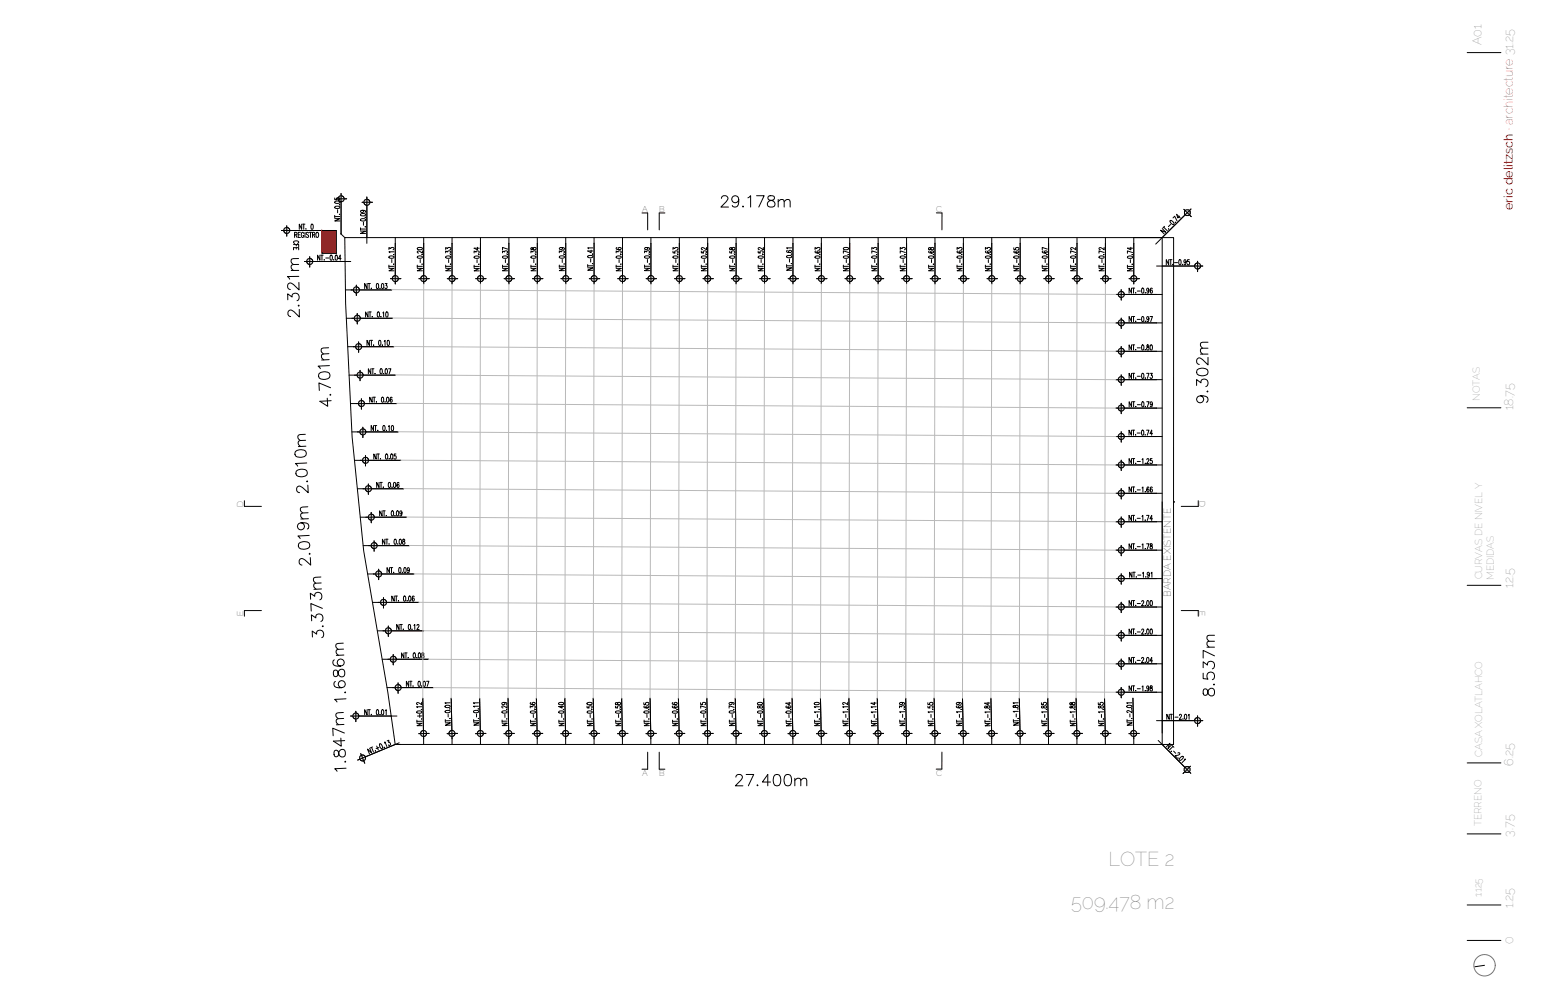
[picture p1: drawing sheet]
<svg xmlns="http://www.w3.org/2000/svg" width="432mm" height="279mm" viewBox="0 0 432 279" stroke-linecap="round" stroke-linejoin="round" font-family="sans-serif">
<defs><g id="words">
<g font-size="7.1">
<text x="93.5" y="115" transform="rotate(-90 93.5 115)">4.701m</text>
<text x="87.1" y="139" transform="rotate(-90 87.1 139)">2.010m</text>
<text x="87.8" y="159.5" transform="rotate(-90 87.8 159.5)">2.019m</text>
<text x="91.4" y="179.9" transform="rotate(-90 91.4 179.9)">3.373m</text>
<text x="97.7" y="217.3" transform="rotate(-90 97.7 217.3)">1.847m</text>
</g>
<text font-size="7.1" fill="#dbdbdb" x="97.7" y="197.9" transform="rotate(-90 97.7 197.9)">1.686m</text>
<g font-size="6.6">
<text x="200.7" y="59.3">29.178m</text>
<text x="84.7" y="90" transform="rotate(-90 84.7 90)">2.321m</text>
<text x="339" y="113.9" transform="rotate(-90 339 113.9)">9.302m</text>
<text x="341.1" y="196.1" transform="rotate(-90 341.1 196.1)">8.537m</text>
<text x="204.6" y="221.2">27.400m</text>
</g>
<g font-size="5.6" fill="#757575">
<text x="310.4" y="242.5">LOTE 2</text>
<text x="299.9" y="254.6">509.478 m2</text>
</g>
<g font-size="3.5" fill="#757575">
<text x="414.8" y="12.6" transform="rotate(-90 414.8 12.6)">A01</text>
<text x="423.7" y="114.9" transform="rotate(-90 423.7 114.9)">18.75</text>
<text x="423.7" y="164.6" transform="rotate(-90 423.7 164.6)">12.5</text>
<text x="423.7" y="214.4" transform="rotate(-90 423.7 214.4)">6.25</text>
<text x="423.7" y="234.2" transform="rotate(-90 423.7 234.2)">3.75</text>
<text x="423.7" y="254.1" transform="rotate(-90 423.7 254.1)">1.25</text>
</g>
<text font-size="3.5" fill="#eb0000" x="423.7" y="58.8" transform="rotate(-90 423.7 58.8)">eric delitzsch · architecture 31.25</text>
<g font-size="2.8" fill="#757575">
<text x="414.4" y="112.2" transform="rotate(-90 414.4 112.2)">NOTAS</text>
<text x="415" y="162.2" transform="rotate(-90 415 162.2)">CURVAS DE NIVEL Y</text>
<text x="418.3" y="162.4" transform="rotate(-90 418.3 162.4)">MEDIDAS</text>
<text x="415" y="211.9" transform="rotate(-90 415 211.9)">CASA XOLATLAHCO</text>
<text x="414.9" y="231.3" transform="rotate(-90 414.9 231.3)">TERRENO</text>
</g>
<text font-size="2.8" x="327.9" y="167.1" transform="rotate(-90 327.9 167.1)">BARDA EXISTENTE</text>
<g font-size="2.4">
<text x="179.8" y="59.2">A</text>
<text x="184.6" y="59.2">B</text>
<text x="262.2" y="59.2">C</text>
<text x="68.1" y="141.8" transform="rotate(-90 68.1 141.8)">D</text>
<text x="335.8" y="140.2" transform="rotate(90 335.8 140.2)">D</text>
<text x="68.1" y="172.4" transform="rotate(-90 68.1 172.4)">E</text>
<text x="335.8" y="171" transform="rotate(90 335.8 171)">E</text>
<text x="179.8" y="217.4">A</text>
<text x="184.6" y="217.4">B</text>
<text x="262.1" y="217.4">C</text>
</g>
</g></defs>
<!-- layer: 1 -->
<g fill="none" stroke="#000" stroke-width=".28">
<path d="M93.7 55.4v.5h.6a.43 .43 0 0 1 .4-.6 .43 .43 0 0 1 .3 .7h-.1M93.8 57.9l.7-.2 .7 .3a.84 .84 0 0 1-1.5 0zM93.8 56.4l.7-.1 .7 .3a.84 .84 0 0 1-1.5 0zM94.2 55.7h2.9M94.5 58.7v.9M95 57.3h.1M95.5 54.2v11.3M101 59.9l.8-.1 .6 .3a.84 .84 0 0 1-1.4 0zM101.4 56.6h2.9M101.4 58.9l.4 .1a.39 .39 0 0 1-.4 .5 .39 .39 0 0 1-.4-.5l1.1-.1 .3 .3-.2 .3M102.7 55.2v12.9M331.5 58.6l2.1 2.1"/>
<path d="M333.5 58.5l-8.1 8M78.8 64.5h15.4v6.4h-4v-6.4M80.3 63.2v2.9M82.2 68.5h1.4v.6M82.5 65.7h.6v-.5l-.6-.2v1.5M82.5 68.1a.38 .38 0 0 1-.3-.4 .38 .38 0 0 1 .5-.3h.4a.38 .38 0 0 1 .5 .3 .38 .38 0 0 1-.3 .4M82.8 65.7l.4 .8M83 68.5v.3M83.5 65.7h.4M84.1 65h-.6v1.5h.6M84.5 62.8v1.4l-.7-1.4v1.4M84.7 62.8h.7"/>
<path d="M85.1 62.8v1.4M85.1 65.4l-.3-.4a.76 .76 0 0 0-.5 .8 .76 .76 0 0 0 .5 .7l.3-.4v-.2h-.3M85.3 73.2h12.9M85.4 65v1.5M85.7 64.1h.1M86.4 65.2a.34 .34 0 0 0-.5-.1 .34 .34 0 0 0 0 .6l.3 .1a.36 .36 0 0 1 .1 .6 .36 .36 0 0 1-.5-.1M86.6 65h.7M86.9 65v1.5M87.2 62.8h.1a.86 .86 0 0 1 0 1.4l-.2-.6zM87.5 65.7h.6v-.6l-.6-.1v1.5M87.8 65.7l.4 .8M88.7 65.1l.1-.1a.78 .78 0 0 1 .4 .8 .78 .78 0 0 1-.4 .7 1.02 1.02 0 0 1-.1-1.4z"/>
<path d="M89.6 71.4v1.4l-.7-1.4v1.4M89.8 71.4h.7M90.2 71.4v1.4M90.8 72.7h.1M91.2 72.2h.9M92.5 71.5l.2-.1a.84 .84 0 0 1 0 1.4l-.3-.6zM93.5 72.7h.1M93.7 61.2h1.5l-1.5 .7h1.5M93.7 60.6h1.5M93.7 60.3v.7M94 71.5l.1-.1a.84 .84 0 0 1 0 1.4l-.3-.6zM95 60h.1"/>
<path d="M95.4 65.4l1.1 1.1M95.5 72.4h-.7l.5-1v1.4M96.5 66.5h232.1v141.9h-217.9l-2.1-14.5-6.8-39.7-3.2-31.9-1.8-37.3zM99.8 79.8v2.9M101 64.7h1.4l-1.4 .7h1.4M101 64.1h1.4M101 63.8v.6M101 61.4l.8-.2 .6 .3a.84 .84 0 0 1-1.4 0zM101.8 62.2v.9M102.2 63.5h.1M102.2 60.8h.1M102.8 79.4v1.4l-.7-1.4v1.4"/>
<path d="M103 79.4h.7M103.4 79.4v1.4M105.5 79.5l.1-.1a.86 .86 0 0 1 0 1.4l-.2-.6zM106.9 79.5l.2-.1a.86 .86 0 0 1 0 1.4l-.3-.6zM107.9 79.4h.5l-.3 .5a.4 .4 0 0 1 .3 .6 .4 .4 0 0 1-.7 0M108.9 75.1h1.4l-1.4 .7h1.4M108.9 69.8v-.5l.5 .3a.41 .41 0 0 1 .6-.3 .41 .41 0 0 1 .2 .6h-.1M108.9 74.6h1.4M108.9 74.2v.7M109 71.8l.7-.2 .6 .3a.84 .84 0 0 1-1.4 0zM109.4 78h2.9M109.7 72.7v.8"/>
<path d="M110.2 71.3h.1M110.2 73.9h.1M110.3 70.5h-1.4l.3 .3M110.7 66.5v13M116.8 75.1h1.5l-1.5 .7h1.5M116.8 74.6h1.5M116.8 74.2v.7M116.9 71.8l.8-.2 .6 .3a.86 .86 0 0 1-1.5 0zM116.9 69.4l.8-.1 .6 .2a.86 .86 0 0 1-1.5 0zM117.3 78h2.9M117.7 72.7v.8M118.2 71.3h.1"/>
<path d="M118.2 73.9h.1M118.3 70.2v.7l-.9-.6a.32 .32 0 0 0-.5 .1 .32 .32 0 0 0 .3 .4M118.6 66.5v13M124.8 75.1h1.4l-1.4 .7h1.4M124.8 70.8v-.5l.6 .2a.4 .4 0 0 1 .5-.3 .4 .4 0 0 1 .1 .7M124.8 69.8v-.5l.6 .3a.4 .4 0 0 1 .5-.4 .4 .4 0 0 1 .1 .7M124.8 74.6h1.4M124.8 74.2v.7M124.9 71.8l.7-.2 .6 .3a.86 .86 0 0 1-1.4 0zM125.3 78h2.9M125.6 72.7v.8M126.1 73.9h.1z"/>
<path d="M126.1 71.3h.1zM126.6 66.5v13M132.8 75.2h1.4l-1.4 .6h1.4M132.8 70.8v-.5l.5 .3a.4 .4 0 0 1 .6-.4 .4 .4 0 0 1 0 .7M132.8 74.6h1.4M132.8 74.2v.7M132.8 71.8l.8-.1 .6 .3a.86 .86 0 0 1-1.4 0zM133.2 78h2.9M133.6 72.7v.8M133.7 69.2v.7l-.9-.4h1.4M134.1 71.3h.1zM134.1 74h.1"/>
<path d="M134.5 66.5v13M140.7 75.1h1.4l-1.4 .7h1.4M140.7 70.8v-.5l.6 .2a.4 .4 0 0 1 .6-.3 .4 .4 0 0 1 0 .7M140.7 74.6h1.4M140.7 74.2v.7M140.8 71.8l.7-.2 .6 .3a.84 .84 0 0 1-1.4 0zM141.2 78h2.9M141.5 72.7v.8M142 71.3h.1M142 73.9h.1M142.1 69.7l-1.4-.4v.6M142.5 66.5v13"/>
<path d="M148.7 75.1h1.4l-1.4 .7h1.4M148.7 70.8v-.5l.5 .2a.4 .4 0 0 1 .6-.3 .4 .4 0 0 1 0 .7M148.7 74.6h1.4M148.7 74.2v.7M148.7 71.8l.8-.2 .6 .3a.84 .84 0 0 1-1.4 0zM148.7 69.4v.4l.3 .1a.73 .73 0 0 1 1-.5 .43 .43 0 0 1-.3 .6 .43 .43 0 0 1-.5-.5zM149.1 78h2.9M149.5 72.7v.8M150 71.3h.1M150 73.9h.1M150.5 66.5v13M156.6 75.1h1.5l-1.5 .7h1.5"/>
<path d="M156.6 70.8v-.6l.6 .3a.4 .4 0 0 1 .6-.3 .4 .4 0 0 1 0 .7M156.6 74.5h1.5M156.6 74.2v.7M156.7 71.8l.7-.2 .7 .3a.86 .86 0 0 1-1.5 0zM157.1 78h2.9M157.1 69.3l.3 .1a.38 .38 0 0 1-.3 .5 .38 .38 0 0 1-.4-.5 .71 .71 0 0 1 .8-.2 .71 .71 0 0 1 .5 .6l-.2 .1M157.4 72.6v.9M157.9 73.9h.1M157.9 71.2h.1M158.4 66.5v13M164.6 75h1.4l-1.4 .7h1.4M164.6 74.4h1.4"/>
<path d="M164.6 74.1v.7M164.6 71.6l.8-.1 .6 .3a.86 .86 0 0 1-1.4 0zM165 78h2.9M165.4 72.5v.9M165.5 70v.8l-.9-.5h1.4M165.9 73.8h.1zM165.9 71.1h.1zM166 69.4h-1.4l.3 .3M166.4 66.5v13M172.5 75.1h1.5l-1.5 .7h1.5M172.5 70.8v-.5l.6 .2a.4 .4 0 0 1 .6-.3 .4 .4 0 0 1 0 .7M172.5 74.6h1.5"/>
<path d="M172.5 74.2v.7M172.6 71.8l.8-.2 .6 .3a.86 .86 0 0 1-1.5 0zM172.7 69.3l-.1 .1a.71 .71 0 0 0 .6 .6 .71 .71 0 0 0 .8-.4 .38 .38 0 0 0-.5-.3 .38 .38 0 0 0-.2 .5l.2 .1M173 78h2.9M173.4 72.7v.8M173.8 71.3h.2zM173.8 73.9h.1M174.3 66.5v13M180.5 75.1h1.4l-1.4 .7h1.4M180.5 70.8v-.6l.5 .3a.4 .4 0 0 1 .6-.3 .4 .4 0 0 1 .1 .7M180.5 74.5h1.4M180.5 74.2v.7"/>
<path d="M180.6 71.8l.7-.2 .6 .3a.84 .84 0 0 1-1.4 0zM180.9 78h2.9M181 69.3l.3 .1a.38 .38 0 0 1-.4 .5 .38 .38 0 0 1-.3-.5l1.1-.1 .2 .3-.2 .3M181.3 72.6v.9M181.8 73.9h.1M181.8 71.2h.1M182.3 66.5v13M188.5 75.1h1.4l-1.4 .7h1.4M188.5 70.3v.5h.6a.4 .4 0 0 1 .3-.6 .4 .4 0 0 1 .3 .6l-.1 .1M188.5 69.8v-.5l.5 .3a.4 .4 0 0 1 .6-.4 .4 .4 0 0 1 0 .7M188.5 74.6h1.4M188.5 74.2v.7"/>
<path d="M188.5 71.8l.8-.2 .6 .3a.84 .84 0 0 1-1.4 0zM188.9 78h2.9M189.3 72.7v.8M189.7 71.3h.1M189.7 73.9h.1M190.2 66.5v13M196.4 75.1h1.4l-1.4 .7h1.4M196.4 70.3v.5h.6a.41 .41 0 0 1 .4-.6 .41 .41 0 0 1 .3 .6l-.1 .1M196.4 74.6h1.4M196.4 74.2v.7M196.5 71.8l.7-.2 .6 .3a.86 .86 0 0 1-1.4 0zM196.9 78h2.9"/>
<path d="M197.2 72.7v.8M197.7 71.3h.1M197.7 73.9h.1M197.8 69.3v.6l-.9-.5a.32 .32 0 0 0-.5 0 .32 .32 0 0 0 .3 .5M198.2 66.5v13M204.4 75.1h1.4l-1.4 .7h1.4M204.4 70.3v.5h.5a.42 .42 0 0 1 .4-.6 .42 .42 0 0 1 .3 .6l-.1 .1M204.4 74.6h1.4M204.4 74.2v.7M204.4 71.8l.8-.2 .6 .3a.86 .86 0 0 1-1.4 0zM204.4 69.4v.4h.4a.46 .46 0 0 1 .5-.5 .46 .46 0 0 1 .4 .5 .58 .58 0 0 1-.9-.4zM204.8 78h2.9"/>
<path d="M205.2 72.7v.8M205.6 73.9h.2zM205.6 71.3h.2zM206.1 66.5v13M212.3 75.1h1.4l-1.4 .7h1.4M212.3 70.3v.5h.6a.42 .42 0 0 1 .4-.6 .42 .42 0 0 1 .3 .6l-.1 .1M212.3 74.6h1.4M212.3 74.2v.7M212.4 71.8l.7-.2 .6 .3a.86 .86 0 0 1-1.4 0zM212.8 78h2.9M213.1 72.7v.8M213.6 71.3h.1z"/>
<path d="M213.6 73.9h.1M213.7 69.3v.6l-.8-.5a.32 .32 0 0 0-.6 0 .32 .32 0 0 0 .3 .5M214.1 66.5v13M220.3 75h1.4l-1.4 .7h1.4M220.3 74.4h1.4M220.3 74.1v.7M220.3 71.6l.8-.1 .6 .3a.84 .84 0 0 1-1.4 0zM220.5 70.1l-.2 .1a.71 .71 0 0 0 .5 .6 .71 .71 0 0 0 .8-.3 .38 .38 0 0 0-.3-.4 .38 .38 0 0 0-.4 .4l.3 .2M220.7 78h2.9M221.1 72.5v.9M221.6 73.8h.1M221.6 71.1h.1"/>
<path d="M221.7 69.4h-1.4l.2 .3M222 66.5v13M228.2 75.1h1.4l-1.4 .7h1.4M228.2 69.8v-.5l.6 .3a.4 .4 0 0 1 .6-.4 .4 .4 0 0 1 0 .7M228.2 74.6h1.4M228.2 74.2v.7M228.3 71.8l.7-.2 .6 .3a.84 .84 0 0 1-1.4 0zM228.4 70.3l-.2 .2a.87 .87 0 0 0 1.4 0 .42 .42 0 0 0-.4-.3 .42 .42 0 0 0-.4 .5l.4 .1M228.7 78h2.9M229 72.7v.8M229.5 71.3h.1M229.5 73.9h.1"/>
<path d="M230 66.5v13M236.2 75.1h1.4l-1.4 .7h1.4M236.2 74.6h1.4M236.2 74.2v.7M236.2 71.8l.8-.2 .6 .3a.86 .86 0 0 1-1.4 0zM236.2 69.4l.8-.1 .6 .2a.86 .86 0 0 1-1.4 0zM236.6 78h2.9M237 72.7v.8M237.5 71.3h.1M237.5 73.9h.1M237.6 70.7l-1.4-.5v.7M237.9 66.5v13"/>
<path d="M244.1 75.1h1.5l-1.5 .7h1.5M244.1 69.8v-.5l.6 .3a.4 .4 0 0 1 .6-.4 .4 .4 0 0 1 0 .7M244.1 74.6h1.5M244.1 74.2v.7M244.2 71.8l.7-.2 .7 .3a.86 .86 0 0 1-1.5 0zM244.6 78h2.9M244.9 72.7v.8M245.4 73.9h.2zM245.4 71.3h.2zM245.6 70.7l-1.5-.5v.7M245.9 66.5v13M252.1 75.1h1.4l-1.4 .7h1.4"/>
<path d="M252.1 69.8v-.5l.5 .3a.4 .4 0 0 1 .6-.4 .4 .4 0 0 1 0 .7M252.1 74.6h1.4M252.1 74.2v.7M252.1 71.8l.8-.2 .6 .3a.86 .86 0 0 1-1.4 0zM252.5 78h2.9M252.9 72.7v.8M253.4 71.3h.1zM253.4 73.9h.1M253.5 70.7l-1.4-.5v.7M253.9 66.5v13M260 75.1h1.5l-1.5 .7h1.5M260 74.6h1.5"/>
<path d="M260 74.2v.7M260.1 71.8l.7-.2 .7 .3a.84 .84 0 0 1-1.5 0zM260.1 69.4v.4l.3 .1a.73 .73 0 0 1 1-.5 .43 .43 0 0 1-.3 .6 .43 .43 0 0 1-.5-.5zM260.2 70.3h-.1a.71 .71 0 0 0 .5 .7 .71 .71 0 0 0 .8-.3 .38 .38 0 0 0-.4-.5 .38 .38 0 0 0-.3 .5l.3 .1M260.5 78h2.9M260.8 72.7v.8M261.3 71.3h.1M261.3 73.9h.1M261.8 66.5v13M268 75.1h1.4l-1.4 .7h1.4M268 69.8v-.5l.5 .3a.4 .4 0 0 1 .6-.4 .4 .4 0 0 1 0 .7M268 74.6h1.4"/>
<path d="M268 74.2v.7M268.1 71.8l.7-.2 .6 .3a.84 .84 0 0 1-1.4 0zM268.2 70.3l-.2 .2a.87 .87 0 0 0 1.4 0 .42 .42 0 0 0-.5-.3 .42 .42 0 0 0-.3 .5l.4 .1M268.4 78h2.9M268.8 72.7v.8M269.3 71.3h.1M269.3 73.9h.1M269.8 66.5v13M275.9 75.1h1.5l-1.5 .7h1.5M275.9 69.8v-.5l.6 .3a.4 .4 0 0 1 .6-.4 .4 .4 0 0 1 0 .7M275.9 74.6h1.5M275.9 74.2v.7"/>
<path d="M276 71.8l.8-.2 .6 .3a.86 .86 0 0 1-1.5 0zM276.1 70.3l-.2 .2a.89 .89 0 0 0 1.5 0 .43 .43 0 0 0-.5-.3 .43 .43 0 0 0-.4 .5l.4 .1M276.4 78h2.9M276.8 72.7v.8M277.2 71.3h.1M277.2 73.9h.1M277.7 66.5v13M283.9 75.1h1.4l-1.4 .7h1.4M283.9 69.4v.4h.5a.42 .42 0 0 1 .4-.5 .42 .42 0 0 1 .4 .6h-.1M283.9 74.6h1.4M283.9 74.2v.7M284 71.8l.7-.2 .6 .3a.86 .86 0 0 1-1.4 0z"/>
<path d="M284.1 70.3l-.2 .2a.89 .89 0 0 0 1.4 0 .43 .43 0 0 0-.5-.3 .43 .43 0 0 0-.3 .5l.3 .1M284.3 78h2.9M284.7 72.7v.8M285.2 73.9h.1zM285.2 71.3h.1zM285.7 66.5v13M291.9 75.1h1.4l-1.4 .7h1.4M291.9 74.6h1.4M291.9 74.2v.7M291.9 71.8l.8-.2 .6 .3a.86 .86 0 0 1-1.4 0zM292.1 70.3h-.2a.71 .71 0 0 0 .6 .7 .71 .71 0 0 0 .8-.5 .38 .38 0 0 0-.5-.3 .38 .38 0 0 0-.2 .6h.2M292.3 78h2.9"/>
<path d="M292.7 72.7v.8M293.1 71.3h.2zM293.1 73.9h.1M293.3 69.7l-1.4-.4v.6M293.6 66.5v13M299.8 75.1h1.4l-1.4 .7h1.4M299.8 74.6h1.4M299.8 74.2v.7M299.9 71.8l.7-.2 .6 .3a.84 .84 0 0 1-1.4 0zM300.3 78h2.9M300.6 72.7v.8M301.1 71.3h.1"/>
<path d="M301.1 73.9h.1M301.2 70.7l-1.4-.5v.7M301.2 69.3v.6l-.9-.5a.31 .31 0 0 0-.5 0 .31 .31 0 0 0 .3 .5h.1M301.6 66.5v13M307.7 75.1h1.5l-1.5 .7h1.5M307.7 74.6h1.5M307.7 74.2v.7M307.8 71.8l.8-.2 .6 .3a.86 .86 0 0 1-1.5 0zM308.2 78h2.9M308.6 72.7v.8M309.1 71.3h.1M309.1 73.9h.1"/>
<path d="M309.2 70.7l-1.5-.5v.7M309.2 69.3v.6l-.9-.5a.32 .32 0 0 0-.5 .1 .32 .32 0 0 0 .3 .4M309.5 66.5v13M315.7 75.2h1.4l-1.4 .6h1.4M315.7 74.6h1.4M315.7 74.2v.7M315.8 71.8l.7-.1 .6 .3a.86 .86 0 0 1-1.4 0zM316.2 78h2.9M316.5 72.7v.8M316.7 69.2v.7l-1-.4h1.4M317 74h.1zM317 71.3h.1z"/>
<path d="M317.1 70.7l-1.4-.5v.7M323.9 74.5h12.9M325.4 66.5v141.9M325.4 66.5h-7.9v13M325.4 66.5l-1.8 1.8M325.5 64l1 1-1.5-.5 1 1M325.9 63.6l1 1M326.1 63.4l-.5 .4M327.2 64.1h.1M327.3 72.7v1.4l-.7-1.4v1.4M327.5 72.7h.7M327.7 61.8a.9 .9 0 0 1 1 1 .9 .9 0 0 1-1-1z"/>
<path d="M327.8 62.8l-.6 .7M327.8 72.7v1.4M328.5 74v.1zM328.5 61l.4-.5 .7 1.4M328.9 73.5h.8M329.1 62.2h.1M330.2 72.8l.2-.1a.86 .86 0 0 1 0 1.4l-.3-.6zM330.3 60.5l-.5 .5-.3-1 1 1M331.1 74v.1zM332.1 73.2l-.1 .3a.36 .36 0 0 1-.5-.4 .36 .36 0 0 1 .6-.2v1l-.3 .2-.2-.2M333 72.7h-.4l-.1 .6a.4 .4 0 0 1 .6 .4 .4 .4 0 0 1-.6 .3v-.1M335.4 73.1v2.9"/>
<path d="M96.7 81.2h13M97 89.1h12.9M97.4 97.1h12.9M100 87.8v2.9M100.4 95.7v2.9M103 87.3v1.5l-.6-1.5v1.5M103.3 87.3h.7M103.4 95.3v1.4l-.6-1.4v1.4M103.6 87.3v1.5M103.7 95.3h.6M104 80.7h.1M104 95.3v1.4"/>
<path d="M104.2 88.6v.2zM104.6 96.6h.1M105.8 87.4l.1-.1a.86 .86 0 0 1 0 1.5l-.3-.6zM106.2 95.3h.1a.86 .86 0 0 1 0 1.4l-.3-.6zM106.4 80.7h.1M106.7 88.6v.2zM107.1 96.6h.1M107.2 87.6l.2-.3v1.5M107.6 95.6l.2-.3v1.4M108.1 87.4l.2-.1a.86 .86 0 0 1 0 1.5l-.3-.6zM108.5 95.3h.2a.86 .86 0 0 1 0 1.4l-.3-.6zM312.5 82.4h12.9"/>
<path d="M312.5 90.4h12.9M312.5 98.4h12.9M314 81.1v2.9M314 89.1v2.9M314 97v2.9M316.9 80.7v1.4l-.7-1.4v1.4M316.9 88.6v1.4l-.7-1.4v1.4M316.9 96.6v1.4l-.7-1.4v1.4M317.1 80.7h.6M317.1 88.6h.6M317.1 96.6h.6M317.4 80.7v1.4"/>
<path d="M317.4 88.6v1.4M317.4 96.6v1.4M318 82h.1M318 89.9h.1M318 97.9h.1M318.5 81.5h.8M318.5 89.4h.8M318.5 97.4h.8M319.8 80.7h.1a.84 .84 0 0 1 0 1.4l-.2-.6zM319.8 88.7l.1-.1a.84 .84 0 0 1 0 1.4l-.2-.6zM319.8 96.6h.1a.86 .86 0 0 1 0 1.4l-.2-.6zM320.7 82h.1"/>
<path d="M320.7 89.9h.1M320.7 97.9h.1M321.2 96.6l-.1 .3a.74 .74 0 0 1 .6 1 .47 .47 0 0 1-.7-.4 .47 .47 0 0 1 .7-.5v-.4zM321.7 81.1l-.1 .4a.39 .39 0 0 1-.5-.4 .39 .39 0 0 1 .5-.4l.1 1.1-.3 .3-.3-.2M321.7 89.1l-.1 .3a.38 .38 0 0 1-.5-.3 .38 .38 0 0 1 .5-.4 .72 .72 0 0 1 .2 .8 .72 .72 0 0 1-.6 .5l-.1-.2M322 88.6h.7l-.5 1.4M322.2 96.6h.1a.86 .86 0 0 1 0 1.4l-.3-.6zM322.7 80.9l-.2-.2a.88 .88 0 0 0-.1 1.4 .41 .41 0 0 0 .3-.5 .41 .41 0 0 0-.5-.3l-.1 .3M97.8 105h12.9M98.1 113h13M100.8 103.7v2.9M101.2 111.6v2.9"/>
<path d="M101.6 119.6v2.9M103.8 103.2v1.5l-.6-1.5v1.5M104.1 103.2h.6M104.2 111.2v1.4l-.7-1.4v1.4M104.4 103.2v1.5M104.4 111.2h.7M104.6 119.1v1.5l-.7-1.5v1.5M104.8 111.2v1.4M104.8 119.1h.7M105 104.5h.1M105.2 119.1v1.5M105.4 112.5h.1"/>
<path d="M106.5 103.3l.2-.1a.84 .84 0 0 1 0 1.5l-.3-.7zM106.9 111.3l.2-.1a.84 .84 0 0 1 0 1.4l-.3-.6zM107.3 119.2l.2-.1a.86 .86 0 0 1 0 1.5l-.3-.6zM107.4 104.5h.1M107.8 112.5h.1M108 103.3l.1-.1a.84 .84 0 0 1 0 1.5l-.3-.7zM108.4 111.3l.1-.1a.84 .84 0 0 1 0 1.4l-.3-.6zM108.8 119.4l.2-.3v1.5M108.8 103.2h.7l-.5 1.5M109.7 119.2l.1-.1a.86 .86 0 0 1 0 1.5l-.2-.6zM109.8 111.4l-.2-.2a.87 .87 0 0 0 0 1.4 .42 .42 0 0 0 .2-.5 .42 .42 0 0 0-.4-.3l-.2 .4M312.5 106.3h12.9"/>
<path d="M312.5 114.3h12.9M314 105v2.9M314 112.9v2.9M316.9 104.5v1.5l-.7-1.5v1.5M316.9 112.5v1.4l-.7-1.4v1.4M317.1 104.5h.6M317.1 112.5h.7M317.4 104.5v1.5M317.4 112.5v1.4M318 105.8v.2zM318.1 113.8v.1zM318.5 105.3h.8"/>
<path d="M318.5 113.3h.8M319.8 104.6l.1-.1a.86 .86 0 0 1 0 1.5l-.2-.7zM319.8 112.5h.2a.86 .86 0 0 1 0 1.4l-.3-.6zM320.7 105.8v.2zM320.7 113.8v.1zM321.1 104.5h.7l-.5 1.5M321.1 112.5h.7l-.5 1.4M322.1 104.5h.6l-.3 .6a.4 .4 0 0 1 .3 .6 .4 .4 0 0 1-.7 0M322.7 113l-.2 .3a.36 .36 0 0 1-.4-.4 .36 .36 0 0 1 .6-.2v.9l-.3 .3-.3-.2M98.5 120.9h13M99.3 128.9h12.9M100.1 136.8h12.9"/>
<path d="M102.3 127.5v2.9M103.2 135.5v2.9M105.3 127.1v1.4l-.6-1.4v1.4M105.6 127.1h.6M105.8 120.5h.1M105.9 127.1v1.4M106.1 135.1v1.4l-.6-1.4v1.4M106.4 135.1h.6M106.5 128.4v.1zM106.7 135.1v1.4M107.3 136.3h.1M108.1 127.2l.1-.1a.86 .86 0 0 1 0 1.4l-.3-.6z"/>
<path d="M108.2 120.5h.1M108.9 135.1h.1a.86 .86 0 0 1 0 1.4l-.3-.6zM109 128.4v.1zM109.5 127.2l.1-.1a.86 .86 0 0 1 0 1.4l-.2-.6zM109.8 136.3h.1M110.3 135.1h.1a.86 .86 0 0 1 0 1.4l-.2-.6zM110.9 127.1h-.5v.5a.42 .42 0 0 1 .6 .5 .42 .42 0 0 1-.7 .3v-.1M111.7 135.3v-.2a.71 .71 0 0 0-.7 .6 .71 .71 0 0 0 .4 .8 .38 .38 0 0 0 .4-.5 .38 .38 0 0 0-.6-.2v.2M312.5 122.2h12.9M312.5 130.2h12.9M312.5 138.1h12.9M314 120.9v2.9"/>
<path d="M314 128.8v2.9M314 136.8v2.9M316.8 120.4v1.4l-.6-1.4v1.4M316.9 128.4v1.4l-.7-1.4v1.4M316.9 136.3v1.5l-.7-1.5v1.5M317.1 120.4h.6M317.1 128.4h.6M317.1 136.3h.6M317.4 120.4v1.4M317.4 128.4v1.4M317.4 136.3v1.5M318 121.7h.1"/>
<path d="M318 129.7h.1M318 137.6v.2zM318.4 121.2h.9M318.5 129.2h.8M318.5 137.2h.8M319.8 120.5l.1-.1a.84 .84 0 0 1 0 1.4l-.3-.6zM319.8 128.6l.2-.2v1.4M319.8 136.6l.2-.3v1.5M320.7 121.7h.1M320.7 129.7h.1M320.7 137.6v.2zM321.1 120.4h.6l-.4 1.4"/>
<path d="M321.1 128.7l.1-.2a.31 .31 0 0 1 .4 0 .31 .31 0 0 1 .1 .4l-.6 .9h.7M321.7 136.5l-.2-.2a.9 .9 0 0 0 0 1.5 .42 .42 0 0 0 .3-.5 .42 .42 0 0 0-.5-.4l-.2 .4M322.6 128.4h-.5v.6a.39 .39 0 0 1 .5 0 .39 .39 0 0 1 0 .6 .39 .39 0 0 1-.6-.1M322.7 136.5l-.2-.2a.9 .9 0 0 0-.1 1.5 .42 .42 0 0 0 .3-.5 .42 .42 0 0 0-.5-.4l-.1 .4M322.7 121.4h-.7l.5-1v1.4M100.9 144.8h12.9M101.7 152.8h12.9M104 143.5v2.9M104.8 151.4v2.9M106 159.4v2.9M107 143v1.4l-.7-1.4v1.4M107.2 143h.7"/>
<path d="M107.6 143v1.4M107.8 151v1.4l-.7-1.4v1.4M108 151h.7M108.2 144.3h.1M108.3 151v1.4M109 152.3h.1M109.1 158.9v1.5l-.7-1.5v1.5M109.3 158.9h.7M109.6 158.9v1.5M109.7 143.1l.1-.1a.84 .84 0 0 1 0 1.4l-.3-.6zM110.5 151h.1a.86 .86 0 0 1 0 1.4l-.3-.6zM110.6 144.3h.1"/>
<path d="M111.1 143.1l.2-.1a.84 .84 0 0 1 0 1.4l-.3-.6zM111.4 152.3h.1M111.8 159l.1-.1a.86 .86 0 0 1 0 1.5l-.3-.7zM111.9 151h.2a.86 .86 0 0 1 0 1.4l-.3-.6zM112.6 143.5l-.2 .3a.38 .38 0 0 1-.5-.3 .38 .38 0 0 1 .5-.4l.1 1.1-.2 .2-.3-.2M112.8 151v.3a.73 .73 0 0 1 .5 1 .47 .47 0 0 1-.6-.4 .47 .47 0 0 1 .6-.5v-.4zM113.2 159l.2-.1a.86 .86 0 0 1 0 1.5l-.3-.7zM114.6 159.4l-.1 .3a.36 .36 0 0 1-.5-.3 .36 .36 0 0 1 .6-.3l-.1 1.2-.4-.2M312.5 154h12.9M312.5 146.1h12.9M314 144.7v2.9M314 152.7v2.9"/>
<path d="M316.8 144.3v1.4l-.6-1.4v1.4M316.9 152.2v1.5l-.7-1.5v1.5M317.1 144.3h.6M317.1 152.2h.6M317.4 144.3v1.4M317.4 152.2v1.5M318 145.6v.1zM318 153.5h.1M318.4 145.1h.9M318.5 153h.8M319.8 144.6l.2-.3v1.4M319.8 152.5l.2-.3v1.5"/>
<path d="M320.7 145.6v.1zM320.7 153.5h.1M321.1 144.3h.6l-.4 1.4M321.1 152.2h.7l-.5 1.5M322.1 152.3v.4a.46 .46 0 0 1 .6 .5 .46 .46 0 0 1-.6 .4 .58 .58 0 0 1 .5-.9v-.4zM322.7 145.2h-.7l.5-.9v1.4M328.6 140.5h.1M102.9 160.7h13M104.3 168.6h13M105.7 176.6h12.9M107.4 167.3v2.9M108.7 175.3v2.9"/>
<path d="M110.2 160.2v.2zM110.4 166.9v1.4l-.7-1.4v1.4M110.6 166.9h.7M111 166.9v1.4M111.6 168.2v.1zM111.7 174.8v1.4l-.6-1.4v1.4M112 174.8h.7M112.3 174.8v1.4M112.7 160.2v.2zM112.9 176.1h.1M113.1 166.9h.1a.86 .86 0 0 1 0 1.4l-.2-.6zM114 168.2v.1z"/>
<path d="M114.5 174.9l.1-.1a.84 .84 0 0 1 0 1.4l-.3-.6zM114.5 166.9h.2a.86 .86 0 0 1 0 1.4l-.3-.6zM115.4 176.1h.1M115.9 175.1l.2-.3v1.4M116 167.1l-.2-.2a.9 .9 0 0 0-.1 1.4 .42 .42 0 0 0 .3-.5 .42 .42 0 0 0-.5-.3l-.1 .3M116.8 175.2v-.2a.32 .32 0 0 1 .5-.1 .32 .32 0 0 1 0 .5l-.6 .8h.7M312.5 162h12.9M312.5 169.9h12.9M312.5 177.9h12.9M314 160.6v2.9M314 168.6v2.9M314 176.5v3"/>
<path d="M316.9 168.1v1.5l-.7-1.5v1.5M316.9 176.1v1.4l-.7-1.4v1.4M317 160.2v1.4l-.7-1.4v1.4M317.1 168.1h.6M317.1 176.1h.6M317.2 160.2h.7M317.4 168.1v1.5M317.4 176.1v1.4M317.5 160.2v1.4M318 169.5h.1M318 177.4v.1zM318.2 161.5h.1"/>
<path d="M318.5 169h.8M318.5 176.9h.8M318.6 161h.9M319.7 168.5l.1-.2a.32 .32 0 0 1 .4-.1 .32 .32 0 0 1 0 .5l-.5 .9h.6M319.7 176.4l.1-.2a.32 .32 0 0 1 .4 0 .32 .32 0 0 1 0 .4l-.5 .9h.6M319.9 160.5l.3-.3v1.4M320.7 169.5h.1M320.7 177.4v.1zM320.9 161.5h.1M321.2 168.2l.2-.1a.86 .86 0 0 1 0 1.5l-.3-.6zM321.2 176.2l.2-.1a.86 .86 0 0 1 0 1.4l-.3-.6zM321.8 160.7l-.1 .3a.38 .38 0 0 1-.5-.4 .38 .38 0 0 1 .5-.3l.1 1-.2 .3-.3-.2"/>
<path d="M322.2 168.2l.1-.1a.86 .86 0 0 1 0 1.5l-.3-.6zM322.2 176.2l.1-.1a.86 .86 0 0 1 0 1.4l-.3-.6zM322.3 160.5l.3-.3v1.4M102.8 198.7v1.4l-.7-1.4v1.4M103 198.7h.7M103.4 198.7v1.4M104 200v.1zM105.5 198.7h.1a.86 .86 0 0 1 0 1.4l-.2-.6zM106.4 200v.1zM106.9 198.7h.2a.86 .86 0 0 1 0 1.4l-.3-.6zM107 184.6h13M107.9 199l.2-.3v1.4"/>
<path d="M108.4 192.5h13M110.1 183.2v2.9M111.5 191.2v2.9M113.1 182.8v1.4l-.7-1.4v1.4M113.4 182.8h.6M113.7 182.8v1.4M114.3 184.1h.1M114.5 190.7v1.5l-.7-1.5v1.5M114.7 190.7h.7M115 190.7v1.5M115.7 192h.1M115.8 182.9l.2-.1a.84 .84 0 0 1 0 1.4l-.3-.6z"/>
<path d="M116.7 184.1h.1M116.8 199.2l.7-.2 .6 .3a.85 .85 0 0 1-1.4 0zM117.2 190.8l.1-.1a.86 .86 0 0 1 0 1.5l-.3-.6zM117.2 182.9l.2-.1a.84 .84 0 0 1 0 1.4l-.3-.6zM118 198.6h.1zM118.1 196.6v.7l-.9-.6a.31 .31 0 0 0-.5 .1 .31 .31 0 0 0 .2 .5h.1M118.1 197.9h-1.4l.2 .2M118.1 192h.1M118.2 182.9l-.1 .2a.73 .73 0 0 1 .5 1 .43 .43 0 0 1-.6-.3 .43 .43 0 0 1 .5-.5l.1-.4zM118.4 195.5l.2 12.9M118.6 190.8l.2-.1a.86 .86 0 0 1 0 1.5l-.3-.6zM119.4 190.7h.7l-.5 1.5"/>
<path d="M124.7 197.6l.7-.2 .7 .3a.85 .85 0 0 1-1.5 0zM124.7 199l.8-.1 .6 .3a.87 .87 0 0 1-1.5 0zM125.5 199.9v.8M125.9 198.5h.1M126 196.8h-1.4l.3 .2M126.4 195.5l.2 12.9M132.7 199l.7-.1 .6 .3a.87 .87 0 0 1-1.4 0zM133.4 199.9v.8M133.9 198.5h.1M134 197.7h-1.4l.2 .3M134 196.8h-1.4l.2 .2M134.3 195.5l.2 12.9"/>
<path d="M140.6 199.2l.8-.2 .6 .3a.86 .86 0 0 1-1.4 0zM141 196.7l.3 .1a.36 .36 0 0 1-.4 .5 .36 .36 0 0 1-.2-.6l1.2 .1 .1 .2-.3 .2M141.4 200v.8M141.8 198.6h.1M142 197.5v.7l-.9-.5a.31 .31 0 0 0-.5 .1 .31 .31 0 0 0 .2 .4h.1M142.3 195.5l.2 12.9M148.5 198.2v-.6l.5 .3a.4 .4 0 0 1 .6-.3 .4 .4 0 0 1 .1 .6M148.6 199.2l.7-.2 .7 .3a.87 .87 0 0 1-1.5 0zM148.7 196.7h-.2a.71 .71 0 0 0 .6 .7 .71 .71 0 0 0 .7-.3 .36 .36 0 0 0-.4-.5 .36 .36 0 0 0-.2 .6h.2M149.8 198.6h.1zM150.2 195.5l.2 12.9M156.5 196.8l.7-.2 .6 .3a.87 .87 0 0 1-1.4 0z"/>
<path d="M156.5 199.2l.8-.2 .6 .3a.85 .85 0 0 1-1.4 0zM157.4 197.5v.7l-1-.4h1.5M157.7 198.6h.2zM158.2 195.5l.2 12.9M164.4 197.7v.5h.6a.41 .41 0 0 1 .4-.6 .41 .41 0 0 1 .3 .6h-.1M164.4 196.8l.8-.2 .6 .3a.87 .87 0 0 1-1.4 0zM164.5 199.2l.7-.2 .6 .3a.87 .87 0 0 1-1.4 0zM165.7 198.6h.1M166.1 195.5l.3 12.9M172.3 197.7v.5h.7a.4 .4 0 0 1 .3-.6 .4 .4 0 0 1 .3 .6h-.1M172.4 196.7v.5h.4a.46 .46 0 0 1 .4-.6 .46 .46 0 0 1 .5 .6 .58 .58 0 0 1-.9-.5zM172.4 199.2l.8-.2 .6 .3a.87 .87 0 0 1-1.4 0z"/>
<path d="M173.7 198.6h.1M174.1 195.5l.2 12.9M180.3 196.7v.5h.6a.4 .4 0 0 1 .3-.6 .4 .4 0 0 1 .4 .6l-.2 .1M180.4 199.2l.7-.2 .7 .3a.87 .87 0 0 1-1.5 0zM180.5 197.6l-.2 .2a.89 .89 0 0 0 1.4 .1 .42 .42 0 0 0-.5-.3 .42 .42 0 0 0-.3 .5l.4 .1M181.6 198.6h.1M182 195.5l.3 12.9M188.3 199.2l.8-.2 .6 .3a.87 .87 0 0 1-1.4 0zM188.4 196.7h-.1a.71 .71 0 0 0 .5 .7 .71 .71 0 0 0 .8-.3 .36 .36 0 0 0-.4-.5 .36 .36 0 0 0-.2 .6h.2M188.5 197.6l-.3 .2a.91 .91 0 0 0 1.5 .1 .42 .42 0 0 0-.5-.3 .42 .42 0 0 0-.3 .5l.3 .1M189.6 198.6h.1zM190 195.5l.2 12.9"/>
<path d="M196.2 196.7v.5h.5a.42 .42 0 0 1 .4-.6 .42 .42 0 0 1 .4 .6l-.1 .1M196.3 199.2l.7-.2 .7 .3a.85 .85 0 0 1-1.5 0zM197.5 198.6h.2zM197.6 198l-1.4-.4v.7M197.9 195.5l.3 12.9M204.3 199.2l.7-.2 .6 .3a.86 .86 0 0 1-1.4 0zM204.6 196.7l.4 .1a.39 .39 0 0 1-.4 .5 .39 .39 0 0 1-.4-.5l1.1-.1 .3 .2-.2 .3M205 200v.8M205.5 198.6h.1M205.6 198l-1.4-.4v.6M205.9 195.5l.2 12.9M212.2 196.8l.7-.2 .6 .3a.87 .87 0 0 1-1.4 0z"/>
<path d="M212.2 197.7v.5h.4a.46 .46 0 0 1 .4-.6 .46 .46 0 0 1 .5 .5 .58 .58 0 0 1-.9-.4zM212.2 199.2l.8-.2 .6 .3a.87 .87 0 0 1-1.5 0zM213.4 198.6h.1M213.9 195.5l.2 12.9M220.2 199.2l.7-.2 .6 .3a.87 .87 0 0 1-1.4 0zM220.3 197.7l-.2 .2a.86 .86 0 0 0 1.4 0 .42 .42 0 0 0-.5-.3 .42 .42 0 0 0-.3 .5l.3 .1M221 196.6v.7l-.9-.4 1.4-.1M221.4 198.6h.1M221.8 195.5l.2 12.9M228.1 196.8l.7-.2 .6 .3a.85 .85 0 0 1-1.4 0zM229.3 198.6h.2zM229.5 197.9h-1.5l.3 .2"/>
<path d="M229.5 199.3h-1.4l.2 .3M229.8 195.5l.2 12.9M237.3 198.6h.1zM237.4 196.6v.7l-.9-.6a.31 .31 0 0 0-.5 .1 .31 .31 0 0 0 .2 .5h.1M237.4 197.9h-1.4l.2 .2M237.4 199.3h-1.4l.3 .3M237.7 195.5l.2 12.9M244.9 196.6v.7l-1-.4 1.4-.1M245.2 198.6h.1M245.4 197.9h-1.5l.3 .2M245.4 199.3h-1.4l.2 .3M245.7 195.5l.2 12.9"/>
<path d="M251.9 198.2v-.6l.5 .3a.4 .4 0 0 1 .6-.4 .4 .4 0 0 1 .1 .7M252.3 196.7l.4 .1a.36 .36 0 0 1-.4 .5 .36 .36 0 0 1-.2-.6l1.1 .1 .1 .2-.2 .2M252.8 200v.8M253.2 198.6h.1M253.4 199.3h-1.5l.3 .2M253.6 195.5l.2 12.9M259.8 197.7v.5h.7a.38 .38 0 0 1 0-.5 .38 .38 0 0 1 .5 0 .38 .38 0 0 1 0 .5M259.8 196.7v.5h.6a.4 .4 0 0 1 .4-.6 .4 .4 0 0 1 .3 .6l-.1 .1M261.2 198.6h.1M261.3 199.3h-1.4l.2 .3M261.6 195.5l.2 12.9M268 197.6l-.1 .1a.72 .72 0 0 0 .6 .6 .72 .72 0 0 0 .7-.4 .41 .41 0 0 0-.5-.3 .41 .41 0 0 0-.3 .4l.4 .2"/>
<path d="M268.3 196.7l.3 .1a.38 .38 0 0 1-.4 .5 .38 .38 0 0 1-.3-.5 .71 .71 0 0 1 .7-.3 .71 .71 0 0 1 .5 .7h-.1M268.7 200v.8M269.1 198.6h.1zM269.2 199.3h-1.4l.3 .2M269.5 195.5l.3 12.9M275.8 197.7l-.1 .3 .4 .2a.74 .74 0 0 1 1-.5 .47 .47 0 0 1-.4 .6 .47 .47 0 0 1-.5-.6zM276.7 196.6v.7l-1-.4 1.5-.1M277.1 198.6h.1zM277.2 199.3h-1.4l.3 .3M277.5 195.5l.2 12.9M283.8 197.5v.5h.4a.46 .46 0 0 1 .4-.6 .46 .46 0 0 1 .5 .6 .6 .6 0 0 1-.9-.5zM284.6 199.9v.8"/>
<path d="M285 198.5h.1M285.1 196.8h-1.4l.3 .2M285.2 199.2h-1.5l.3 .2M285.4 195.5l.3 12.9M291.6 196.7v.5h.7a.4 .4 0 0 1 .3-.6 .4 .4 0 0 1 .3 .6l-.1 .1M291.7 197.7v.5h.4a.46 .46 0 0 1 .5-.6 .46 .46 0 0 1 .4 .5 .58 .58 0 0 1-.9-.4zM293 198.6h.1M293.1 199.3h-1.4l.3 .3M293.4 195.5l.2 12.9M299.7 196.7v.5h.4a.45 .45 0 0 1 .4-.6 .45 .45 0 0 1 .5 .6 .57 .57 0 0 1-.9-.5zM299.7 197.7v.5h.4a.46 .46 0 0 1 .4-.6 .46 .46 0 0 1 .5 .5 .57 .57 0 0 1-.9-.4zM300.9 198.6h.1"/>
<path d="M301.1 199.3h-1.5l.3 .3M301.3 195.5l.3 12.9M307.5 196.7l.1 .5h.6a.38 .38 0 0 1 0-.5 .38 .38 0 0 1 .6 0 .38 .38 0 0 1-.1 .6M307.6 197.7v.5h.3a.74 .74 0 0 1 1-.5 .47 .47 0 0 1-.4 .6 .47 .47 0 0 1-.5-.6zM308.9 198.6h.1zM309 199.3h-1.4l.3 .3M309.3 195.5l.2 12.9M312.5 185.8h12.9M312.5 193.8h12.9M314 184.5v2.9M314 192.5v2.9M315.6 197.6l.7-.2 .7 .3a.85 .85 0 0 1-1.5 0z"/>
<path d="M316.4 199.9v.8M316.8 184.1v1.4l-.6-1.4v1.4M316.8 198.5h.1M316.9 192v1.4l-.7-1.4v1.4M316.9 196.8h-1.4l.3 .2M317 198.9v.6l-.9-.5a.31 .31 0 0 0-.5 .1 .31 .31 0 0 0 .2 .4h.1M317.1 184.1h.6M317.1 192h.6M317.3 195.5l.2 12.9M317.4 184.1v1.4M317.4 192v1.4M318 185.3v.2z"/>
<path d="M318 193.3h.1M318.4 184.9h.9M318.5 192.8h.8M319.7 184.4v-.2a.32 .32 0 0 1 .5-.1 .32 .32 0 0 1 0 .5l-.6 .9h.7M319.8 192.3l.2-.3v1.4M320.7 185.3v.2zM320.7 193.3h.1M321.2 184.1h.2a.86 .86 0 0 1 0 1.4l-.3-.6zM321.7 192.5l-.1 .3a.38 .38 0 0 1-.5-.3 .38 .38 0 0 1 .5-.4 .72 .72 0 0 1 .2 .8 .72 .72 0 0 1-.6 .5l-.1-.2M322.1 192.1v.3a.74 .74 0 0 1 .5 1 .44 .44 0 0 1-.6-.4 .44 .44 0 0 1 .5-.5l.1-.4zM322.7 185h-.7l.5-.9v1.4M327.4 200v1.4l-.7-1.4v1.4"/>
<path d="M327.6 200h.7M328 200v1.4M98.2 200.5h13M101 211l1.1 2.7M103.5 209.5l.6 1.3-1.2-1.1 .5 1.3M104 209.2l.6 1.4M104.3 209.1l-.6 .3M105.1 210.2l.1 .1zM105.5 208.9l.4 1.1M106.1 209.3l-.8 .3M106.4 208.3a.86 .86 0 0 1 .5 1.3l-.5-.5zM107.6 209.2h.1"/>
<path d="M107.7 208l.1-.3 .5 1.3M108.4 207.4l.5-.2-.1 .6a.4 .4 0 0 1 .6 .5 .4 .4 0 0 1-.6 .2M110.7 208.4h1.6M111.8 208l-11.6 4.8M116.7 201.6l.1 .7M116.8 202.5h1.4l-1.4 .7h1.4M117.5 200v.9M118 201.3h.1M118.1 200.4l-1.2 .1M118.2 201.9h-1.5M120.2 205.3l-2.9 .1M124.7 202.4l1.4-.1-1.4 .7h1.5"/>
<path d="M124.7 201.5v.6M126 201.2l.1-.1zM126.1 201.8h-1.4M128.1 205.3l-2.9 .1M132.6 201.5l.1 .6M132.7 202.4l1.4-.1-1.4 .7h1.4M133.9 201.2h.1M134.1 201.8h-1.4M136.1 205.3l-2.9 .1M140.6 201.6v.7M140.6 202.5h1.5l-1.5 .7 1.5-.1M141.9 201.3h.1z"/>
<path d="M142 201.9h-1.4M144 205.3l-2.9 .1M148.6 201.6v.7M148.6 202.5h1.4l-1.4 .7h1.4M149.3 200l.1 .9M149.8 201.3h.1M150 201.9h-1.4M152 205.3l-2.9 .1M156.5 201.6v.7M156.5 202.5h1.5l-1.5 .7h1.5M157.3 200v.9M157.8 201.3h.1"/>
<path d="M158 201.9h-1.5M159.9 205.3l-2.9 .1M164.5 202.5h1.4l-1.4 .7h1.4M164.5 201.6v.7M165.3 200v.9M165.8 201.3h.1M165.9 201.9h-1.4M167.9 205.3l-2.9 .1M172.4 201.6v.7M172.4 202.5h1.5l-1.4 .7h1.4M173.2 200v.9M173.7 201.3h.1z"/>
<path d="M173.8 201.9h-1.4M175.8 205.3l-2.9 .1M180.4 201.6v.7M180.4 202.5h1.4l-1.4 .7h1.4M181.2 200v.9M181.7 201.3h.1zM181.8 201.9h-1.4M183.8 205.3l-2.9 .1M188.3 201.6v.7M188.3 202.5h1.5l-1.4 .7h1.4M189.1 200v.9M189.6 201.3h.1"/>
<path d="M189.8 201.9h-1.5M191.8 205.3l-2.9 .1M196.3 201.6v.7M196.3 202.5h1.4l-1.4 .7h1.4M197.1 200v.9M197.6 201.3h.1M197.7 201.9h-1.4M199.7 205.3l-2.9 .1M204.2 202.5h1.5l-1.4 .7 1.4-.1M204.2 201.6v.7M205.5 201.3h.1M205.7 201.9h-1.5"/>
<path d="M207.7 205.3l-2.9 .1M212.2 201.6v.7M212.2 202.5h1.4l-1.4 .7h1.5M213 200v.9M213.5 201.3h.1zM213.6 201.9h-1.4M215.6 205.3l-2.9 .1M220.1 201.6l.1 .7M220.2 202.5h1.4l-1.4 .7h1.4M220.9 200v.9M221.4 201.3h.2zM221.6 201.9l-1.4 .1"/>
<path d="M223.6 205.3l-2.9 .1M228.1 201.6v.7M228.1 202.5h1.4l-1.4 .7h1.5M228.9 200v.9M229.4 201.3h.1M229.5 201.9h-1.4M231.5 205.3l-2.9 .1M236.1 201.6v.7M236.1 202.5h1.4l-1.4 .7h1.4M236.8 200l.1 .9M237.3 201.3h.1M237.5 201.9h-1.4"/>
<path d="M239.5 205.3l-2.9 .1M244 202.5h1.5l-1.5 .7h1.5M244 201.6v.7M244.8 200v.9M245.3 201.3h.1M245.5 201.9l-1.5 .1M247.4 205.3l-2.9 .1M252 201.6v.7M252 202.5h1.4l-1.4 .7 1.4-.1M253.2 201.3h.2zM253.4 201.9h-1.4M255.4 205.3l-2.9 .1"/>
<path d="M259.9 201.6v.7M259.9 202.5h1.5l-1.4 .7h1.4M260.7 200v.9M261.2 201.3h.2zM261.4 201.9h-1.5M263.3 205.3l-2.9 .1M267.9 201.6v.7M267.9 202.5h1.4l-1.4 .7 1.4-.1M269.2 201.3h.1M269.3 201.9h-1.4M271.3 205.3l-2.9 .1M275.8 201.6v.7"/>
<path d="M275.9 202.5h1.4l-1.4 .7h1.4M276.6 200v.9M277.1 201.3h.1M277.3 201.9l-1.5 .1M279.3 205.3l-2.9 .1M283.8 201.5v.6M283.8 202.4l1.4-.1-1.4 .7h1.4M285.1 201.2l.1-.1zM285.2 201.8h-1.4M287.2 205.3l-2.9 .1M291.7 201.6v.7M291.7 202.5h1.5l-1.4 .7h1.4"/>
<path d="M292.5 200v.9M293 201.3h.2zM293.2 201.9h-1.5M295.2 205.3l-2.9 .1M299.7 201.6v.7M299.7 202.5h1.4l-1.4 .7h1.4M300.5 200v.9M301 201.3h.1M301.1 201.9h-1.4M303.1 205.3l-2.9 .1M307.6 201.6l.1 .7M307.7 202.5h1.4l-1.4 .7h1.4"/>
<path d="M308.4 200v.9M308.9 201.3h.1M309.1 201.9h-1.5M311.1 205.3l-2.9 .1M315.6 202.4l1.4-.1-1.4 .7h1.5M315.6 201.5v.6M316.9 201.2h.1M317 201.8h-1.4M319 205.3l-2.9 .1M323.9 201.8h12.9M324.3 207.3l1.1 1.1M325.4 208.4l8 8.1"/>
<path d="M328 210.3h.1M328.1 208.5l-1 1.1 .5-1.5-1 1M328.2 208.7l.5 .5M328.5 209l-1 1M328.6 201.3h.1M328.6 210.3l.6 .6M329 200.8h.9M329.9 212.2h.1M329.8 210.8h.1a.32 .32 0 0 1 .5 .1 .32 .32 0 0 1-.3 .4l-1.1 .3 .5 .4M330.3 200.3v-.2a.32 .32 0 0 1 .5 0 .32 .32 0 0 1 0 .4l-.6 .9h.7M330.5 212.1l.8-.3a.85 .85 0 0 1-1.1 1zM331.3 201.3h.1"/>
<path d="M331.6 212.5h.4l-1 1M331.8 200h.1a.84 .84 0 0 1 0 1.4l-.3-.6zM332.7 200.2l.3-.2v1.4M333.3 214.5l-2 2M335.4 200.4v2.9"/>
<circle cx="95.5" cy="55.7" r=".84"/>
<circle cx="102.7" cy="56.6" r=".84"/>
<circle cx="332.5" cy="59.5" r=".84"/>
<circle cx="80.3" cy="64.5" r=".84"/>
<circle cx="86.7" cy="73.2" r=".84"/>
<circle cx="110.7" cy="78" r=".84"/>
<circle cx="118.7" cy="78" r=".84"/>
<circle cx="126.6" cy="78" r=".84"/>
<circle cx="134.6" cy="78" r=".84"/>
<circle cx="142.5" cy="78" r=".84"/>
<circle cx="150.5" cy="78" r=".84"/>
<circle cx="158.4" cy="78" r=".84"/>
<circle cx="166.4" cy="78" r=".84"/>
<circle cx="174.3" cy="78" r=".84"/>
<circle cx="182.3" cy="78" r=".84"/>
<circle cx="190.2" cy="78" r=".84"/>
<circle cx="198.2" cy="78" r=".84"/>
<circle cx="206.1" cy="78" r=".84"/>
<circle cx="214.1" cy="78" r=".84"/>
<circle cx="222.1" cy="78" r=".84"/>
<circle cx="230" cy="78" r=".84"/>
<circle cx="238" cy="78" r=".84"/>
<circle cx="245.9" cy="78" r=".84"/>
<circle cx="253.9" cy="78" r=".84"/>
<circle cx="261.8" cy="78" r=".84"/>
<circle cx="269.8" cy="78" r=".84"/>
<circle cx="277.7" cy="78" r=".84"/>
<circle cx="285.7" cy="78" r=".84"/>
<circle cx="293.6" cy="78" r=".84"/>
<circle cx="301.6" cy="78" r=".84"/>
<circle cx="309.6" cy="78" r=".84"/>
<circle cx="317.5" cy="78" r=".84"/>
<circle cx="335.4" cy="74.5" r=".84"/>
<circle cx="99.8" cy="81.2" r=".84"/>
<circle cx="100.1" cy="89.1" r=".84"/>
<circle cx="100.4" cy="97.1" r=".84"/>
<circle cx="314" cy="82.4" r=".84"/>
<circle cx="314" cy="90.4" r=".84"/>
<circle cx="314" cy="98.3" r=".84"/>
<circle cx="100.8" cy="105" r=".84"/>
<circle cx="101.2" cy="113" r=".84"/>
<circle cx="314" cy="114.2" r=".84"/>
<circle cx="314" cy="106.3" r=".84"/>
<circle cx="101.6" cy="120.9" r=".84"/>
<circle cx="102.4" cy="128.9" r=".84"/>
<circle cx="103.2" cy="136.8" r=".84"/>
<circle cx="314" cy="130.2" r=".84"/>
<circle cx="314" cy="138.1" r=".84"/>
<circle cx="314" cy="122.2" r=".84"/>
<circle cx="104" cy="144.8" r=".84"/>
<circle cx="104.8" cy="152.7" r=".84"/>
<circle cx="314" cy="154" r=".84"/>
<circle cx="314" cy="146.1" r=".84"/>
<circle cx="106" cy="160.7" r=".84"/>
<circle cx="107.4" cy="168.6" r=".84"/>
<circle cx="108.8" cy="176.6" r=".84"/>
<circle cx="314" cy="169.9" r=".84"/>
<circle cx="314" cy="162" r=".84"/>
<circle cx="314" cy="177.9" r=".84"/>
<circle cx="110.1" cy="184.6" r=".84"/>
<circle cx="111.5" cy="192.5" r=".84"/>
<circle cx="314" cy="185.8" r=".84"/>
<circle cx="314" cy="193.8" r=".84"/>
<circle cx="99.6" cy="200.5" r=".84"/>
<circle cx="101.5" cy="212.2" r=".84"/>
<circle cx="118.6" cy="205.3" r=".84"/>
<circle cx="126.6" cy="205.3" r=".84"/>
<circle cx="134.5" cy="205.3" r=".84"/>
<circle cx="142.5" cy="205.3" r=".84"/>
<circle cx="150.4" cy="205.3" r=".84"/>
<circle cx="158.4" cy="205.3" r=".84"/>
<circle cx="166.3" cy="205.3" r=".84"/>
<circle cx="174.3" cy="205.3" r=".84"/>
<circle cx="182.2" cy="205.3" r=".84"/>
<circle cx="190.2" cy="205.3" r=".84"/>
<circle cx="198.1" cy="205.3" r=".84"/>
<circle cx="206.1" cy="205.3" r=".84"/>
<circle cx="214.1" cy="205.3" r=".84"/>
<circle cx="222" cy="205.3" r=".84"/>
<circle cx="230" cy="205.3" r=".84"/>
<circle cx="237.9" cy="205.3" r=".84"/>
<circle cx="245.9" cy="205.3" r=".84"/>
<circle cx="253.8" cy="205.3" r=".84"/>
<circle cx="261.8" cy="205.3" r=".84"/>
<circle cx="269.7" cy="205.3" r=".84"/>
<circle cx="277.7" cy="205.3" r=".84"/>
<circle cx="285.6" cy="205.3" r=".84"/>
<circle cx="293.6" cy="205.3" r=".84"/>
<circle cx="301.6" cy="205.3" r=".84"/>
<circle cx="309.5" cy="205.3" r=".84"/>
<circle cx="317.5" cy="205.3" r=".84"/>
<circle cx="332.4" cy="215.4" r=".84"/>
<circle cx="335.4" cy="201.7" r=".84"/>
</g>
<!-- layer: Pie de Plano -->
<path d="M410.9 14.7h9.4M410.9 114.2h9.4M410.9 163.9h9.4M410.9 213.6h9.4M410.9 233.5h9.4M410.9 253.4h9.4M410.9 263.3h9.4M415.7 270.2l-2.7 .5" fill="none" stroke="#000" stroke-width=".28"/>
<!-- layer: 2 -->
<circle cx="415.7" cy="270.2" r="3" fill="none" stroke="#757575" stroke-width=".28"/>
<!-- layer: 1 -->
<g fill="none" stroke="#dbdbdb" stroke-width=".28">
<path d="M95.2 54.9l-.5 .4M95.4 54.8l-.7 .7M95.5 54.8l-.8 .9M95.5 54.9l-.7 .8M95.5 55.1l-.6 .6M95.5 55.2l-.4 .5M95.5 55.3l-.3 .4M95.5 55.5l-.2 .2M95.5 55.6l-.1 .1M95.6 55.7h-.1M95.7 55.7l-.2 .2M95.8 55.7l-.3 .3"/>
<path d="M96 55.7l-.5 .4M96.1 55.7l-.6 .5M96.2 55.7l-.7 .7M96.3 56l-.5 .4M96.3 55.7l-.8 .8M96.3 55.8l-.7 .7M102.4 55.9l-.5 .4M102.6 55.8l-.7 .7M102.7 55.8l-.8 .8M102.7 55.9l-.7 .7M102.7 56.1l-.5 .5M102.7 56.2l-.4 .4"/>
<path d="M102.7 56.3l-.3 .3M102.7 56.4l-.2 .2M102.7 56.6h.1M102.8 56.6l-.1 .1M102.9 56.6l-.2 .2M103 56.6l-.3 .4M103.2 56.6l-.5 .5M103.3 56.6l-.6 .6M103.4 56.6l-.7 .7M103.5 57l-.5 .4M103.6 56.8l-.7 .7M103.6 56.6l-.9 .9"/>
<path d="M331.9 59h1.2M332 58.9h1M332 59h1M332 59.1h.9M332 60h.9M332.1 58.8h.7M332.1 59.9h.7M332.2 59.2h.6M332.2 59.3h.5M332.2 59.8h.5M332.3 59.4h.3M332.3 59.7h.3"/>
<path d="M332.4 59.5h.1M332.4 59.6h.1M80 63.7l-.5 .5M80.1 63.7l-.7 .7M80.3 63.7l-.9 .8M80.3 63.8l-.7 .7M80.3 64l-.6 .5M80.3 64.1l-.5 .4M80.3 64.2l-.3 .3M80.3 64.3l-.2 .2M80.3 64.5h-.1M80.4 64.5l-.1 .1"/>
<path d="M80.5 64.5l-.2 .2M80.6 64.5l-.3 .4M80.7 64.5l-.4 .5M80.9 64.5l-.6 .6M81 64.5l-.7 .7M81.1 64.8l-.5 .5M81.1 64.5l-.8 .9M81.1 64.7l-.7 .7M87 73.2l-.3 .3M87.2 73.2l-.5 .5M87.3 73.2l-.6 .6M87.4 73.2l-.7 .7"/>
<path d="M87.5 73.5l-.5 .5M87.6 73.3l-.7 .7M87.6 73.2l-.9 .8M109.8 78l.9 .9M109.9 78.1l.7 .7M109.9 78.3l.5 .5M110 78l.7 .7M110.1 78l.6 .6M110.2 78l.5 .5M110.4 78l.3 .3M110.5 78l.2 .2M110.6 78l.1 .1"/>
<path d="M110.7 77.9l.1 .1M110.7 77.8l.2 .2M110.7 77.7l.3 .3M110.7 77.6l.4 .4M110.7 77.4l.6 .6M110.7 77.3l.7 .7M110.7 77.2l.8 .8M110.8 77.2l.7 .7M111 77.2l.5 .5M117.8 78.1l.7 .7M117.8 78l.8 .9M117.9 78.3l.4 .5"/>
<path d="M117.9 78l.7 .7M118.1 78l.5 .6M118.2 78l.4 .5M118.3 78l.3 .3M118.5 78l.1 .2M118.6 78v.1M118.6 77.9l.1 .1M118.6 77.8l.2 .2M118.6 77.7l.4 .3M118.6 77.6l.5 .4M118.6 77.4l.6 .6M118.6 77.3l.7 .7"/>
<path d="M118.6 77.2l.9 .8M118.8 77.2l.7 .7M118.9 77.2l.5 .5M125.8 78.1l.7 .7M125.8 78l.8 .9M125.8 78.3l.5 .5M125.9 78l.7 .7M126 78l.6 .6M126.1 78l.5 .5M126.3 78l.3 .3M126.4 78l.2 .2M126.5 78l.1 .1"/>
<path d="M126.6 77.9v.1M126.6 77.8l.2 .2M126.6 77.7l.3 .3M126.6 77.6l.4 .4M126.6 77.4l.6 .6M126.6 77.3l.7 .7M126.6 77.2l.8 .8M126.7 77.2l.7 .7M126.9 77.2l.5 .5M133.7 78.1l.7 .7M133.7 78l.8 .9M133.8 78.3l.4 .5"/>
<path d="M133.8 78l.7 .7M134 78l.5 .6M134.1 78l.4 .5M134.2 78l.3 .3M134.4 78l.1 .2M134.5 78v.1M134.5 77.9l.1 .1M134.5 77.8l.2 .2M134.5 77.7l.4 .3M134.5 77.6l.5 .4M134.5 77.4l.6 .6M134.5 77.3l.8 .7"/>
<path d="M134.5 77.2l.9 .8M134.7 77.2l.7 .7M134.9 77.2l.4 .5M141.7 78.1l.7 .7M141.7 78l.8 .9M141.7 78.3l.5 .5M141.8 78l.7 .7M141.9 78l.6 .6M142.1 78l.4 .5M142.2 78l.3 .3M142.3 78l.2 .2M142.4 78l.1 .1"/>
<path d="M142.5 77.9l.1 .1M142.5 77.8l.2 .2M142.5 77.7l.3 .3M142.5 77.6l.4 .4M142.5 77.4l.6 .6M142.5 77.3l.7 .7M142.5 77.2l.8 .8M142.6 77.2l.7 .7M142.8 77.2l.5 .5M149.6 78.1l.7 .7M149.6 78l.9 .9M149.7 78.3l.4 .5"/>
<path d="M149.7 78l.8 .7M149.9 78l.6 .6M150 78l.5 .5M150.1 78l.4 .3M150.3 78l.2 .2M150.4 78l.1 .1M150.5 77.9v.1M150.5 77.8l.2 .2M150.5 77.7l.3 .3M150.5 77.6l.4 .4M150.5 77.4l.5 .6M150.5 77.3l.7 .7"/>
<path d="M150.5 77.2l.8 .8M150.6 77.2l.7 .7M150.8 77.2l.4 .5M157.6 78.1l.7 .7M157.6 78l.8 .9M157.6 78.3l.5 .5M157.7 78l.7 .7M157.8 78l.6 .6M158 78l.4 .5M158.1 78l.3 .3M158.2 78l.2 .2M158.4 78v.1"/>
<path d="M158.4 77.9l.1 .1M158.4 77.8l.2 .2M158.4 77.7l.3 .3M158.4 77.6l.5 .4M158.4 77.4l.6 .6M158.4 77.3l.7 .7M158.4 77.2l.8 .8M158.5 77.2l.7 .7M158.7 77.2l.5 .5M165.5 78.1l.7 .7M165.5 78l.9 .9M165.6 78.3l.5 .5"/>
<path d="M165.7 78l.7 .7M165.8 78l.6 .6M165.9 78l.5 .5M166 78l.4 .3M166.2 78l.2 .2M166.3 78l.1 .1M166.4 77.9v.1M166.4 77.8l.1 .2M166.4 77.7l.3 .3M166.4 77.6l.4 .4M166.4 77.4l.5 .6M166.4 77.3l.7 .7"/>
<path d="M166.4 77.2l.8 .8M166.5 77.2l.7 .7M166.7 77.2l.4 .5M173.5 78.1l.7 .7M173.5 78l.8 .9M173.5 78.3l.5 .5M173.6 78l.7 .7M173.7 78l.6 .6M173.9 78l.4 .5M174 78l.3 .3M174.1 78l.2 .2M174.3 78v.1"/>
<path d="M174.3 77.9l.1 .1M174.3 77.8l.2 .2M174.3 77.7l.3 .3M174.3 77.6l.5 .4M174.3 77.4l.6 .6M174.3 77.3l.7 .7M174.3 77.2l.9 .8M174.4 77.2l.7 .7M174.6 77.2l.5 .5M181.4 78l.9 .9M181.4 78.1l.7 .7M181.5 78.3l.5 .5"/>
<path d="M181.6 78l.7 .7M181.7 78l.6 .6M181.8 78l.5 .5M182 78l.3 .3M182.1 78l.2 .2M182.2 78l.1 .1M182.3 77.9v.1M182.3 77.8l.2 .2M182.3 77.7l.3 .3M182.3 77.6l.4 .4M182.3 77.4l.5 .6M182.3 77.3l.7 .7"/>
<path d="M182.3 77.2l.8 .8M182.4 77.2l.7 .7M182.6 77.2l.5 .5M189.4 78.1l.7 .7M189.4 78l.8 .9M189.4 78.3l.5 .5M189.5 78l.7 .7M189.6 78l.6 .6M189.8 78l.4 .5M189.9 78l.3 .3M190 78l.2 .2M190.2 78v.1"/>
<path d="M190.2 77.9l.1 .1M190.2 77.8l.2 .2M190.2 77.7l.3 .3M190.2 77.6l.5 .4M190.2 77.4l.6 .6M190.2 77.3l.7 .7M190.2 77.2l.9 .8M190.4 77.2l.7 .7M190.5 77.2l.5 .5M197.3 78.1l.7 .7M197.3 78l.9 .9M197.4 78.3l.5 .5"/>
<path d="M197.5 78l.7 .7M197.6 78l.6 .6M197.7 78l.5 .5M197.9 78l.3 .3M198 78l.2 .2M198.1 78l.1 .1M198.2 77.9l.1 .1M198.2 77.8l.2 .2M198.2 77.7l.3 .3M198.2 77.6l.4 .4M198.2 77.4l.6 .6M198.2 77.3l.7 .7"/>
<path d="M198.2 77.2l.8 .8M198.3 77.2l.7 .7M198.5 77.2l.5 .5M205.3 78.1l.7 .7M205.3 78l.8 .9M205.3 78.3l.5 .5M205.4 78l.7 .7M205.6 78l.5 .6M205.7 78l.4 .5M205.8 78l.3 .3M205.9 78l.2 .2M206.1 78v.1"/>
<path d="M206.1 77.9l.1 .1M206.1 77.8l.2 .2M206.1 77.7l.4 .3M206.1 77.6l.5 .4M206.1 77.4l.6 .6M206.1 77.3l.7 .7M206.1 77.2l.9 .8M206.3 77.2l.7 .7M206.4 77.2l.5 .5M213.3 78.1l.7 .7M213.3 78l.8 .9M213.3 78.3l.5 .5"/>
<path d="M213.4 78l.7 .7M213.5 78l.6 .6M213.6 78l.5 .5M213.8 78l.3 .3M213.9 78l.2 .2M214 78l.1 .1M214.1 77.9l.1 .1M214.1 77.8l.2 .2M214.1 77.7l.3 .3M214.1 77.6l.4 .4M214.1 77.4l.6 .6M214.1 77.3l.7 .7"/>
<path d="M214.1 77.2l.8 .8M214.2 77.2l.7 .7M214.4 77.2l.5 .5M221.2 78l.8 .9M221.2 78.1l.7 .7M221.3 78.3l.4 .5M221.3 78l.7 .7M221.5 78l.5 .6M221.6 78l.4 .5M221.7 78l.3 .3M221.9 78l.1 .2M222 78v.1"/>
<path d="M222 77.9l.1 .1M222 77.8l.2 .2M222 77.7l.4 .3M222 77.6l.5 .4M222 77.4l.6 .6M222 77.3l.7 .7M222 77.2l.9 .8M222.2 77.2l.7 .7M222.4 77.2l.4 .5M229.2 78.1l.7 .7M229.2 78l.8 .9M229.2 78.3l.5 .5"/>
<path d="M229.3 78l.7 .7M229.4 78l.6 .6M229.5 78l.5 .5M229.7 78l.3 .3M229.8 78l.2 .2M229.9 78l.1 .1M230 77.9l.1 .1M230 77.8l.2 .2M230 77.7l.3 .3M230 77.6l.4 .4M230 77.4l.6 .6M230 77.3l.7 .7"/>
<path d="M230 77.2l.8 .8M230.1 77.2l.7 .7M230.3 77.2l.5 .5M237.1 78.1l.7 .7M237.1 78l.8 .9M237.2 78.3l.4 .5M237.2 78l.7 .7M237.4 78l.5 .6M237.5 78l.4 .5M237.6 78l.3 .3M237.8 78l.1 .2M237.9 78v.1"/>
<path d="M237.9 77.9l.1 .1M237.9 77.8l.3 .2M237.9 77.7l.4 .3M237.9 77.6l.5 .4M237.9 77.4l.6 .6M237.9 77.3l.8 .7M237.9 77.2l.9 .8M238.1 77.2l.7 .7M238.3 77.2l.4 .5M245.1 78.1l.7 .7M245.1 78l.8 .9M245.1 78.3l.5 .5"/>
<path d="M245.2 78l.7 .7M245.3 78l.6 .6M245.5 78l.4 .5M245.6 78l.3 .3M245.7 78l.2 .2M245.8 78l.1 .1M245.9 77.9l.1 .1M245.9 77.8l.2 .2M245.9 77.7l.3 .3M245.9 77.6l.5 .4M245.9 77.4l.6 .6M245.9 77.3l.7 .7"/>
<path d="M245.9 77.2l.8 .8M246 77.2l.7 .7M246.2 77.2l.5 .5M253 78.1l.7 .7M253 78l.9 .9M253.1 78.3l.4 .5M253.2 78l.7 .7M253.3 78l.6 .6M253.4 78l.5 .5M253.5 78l.4 .3M253.7 78l.2 .2M253.8 78l.1 .1"/>
<path d="M253.9 77.9v.1M253.9 77.8l.1 .2M253.9 77.7l.3 .3M253.9 77.6l.4 .4M253.9 77.4l.5 .6M253.9 77.3l.7 .7M253.9 77.2l.8 .8M254 77.2l.7 .7M254.2 77.2l.4 .5M261 78l.8 .9M261 78.1l.7 .7M261 78.3l.5 .5"/>
<path d="M261.1 78l.7 .7M261.2 78l.6 .6M261.4 78l.4 .5M261.5 78l.3 .3M261.6 78l.2 .2M261.8 78v.1M261.8 77.9l.1 .1M261.8 77.8l.2 .2M261.8 77.7l.3 .3M261.8 77.6l.5 .4M261.8 77.4l.6 .6M261.8 77.3l.7 .7"/>
<path d="M261.8 77.2l.8 .8M261.9 77.2l.7 .7M262.1 77.2l.5 .5M268.9 78.1l.7 .7M268.9 78l.9 .9M269 78.3l.5 .5M269.1 78l.7 .7M269.2 78l.6 .6M269.3 78l.5 .5M269.4 78l.4 .3M269.6 78l.2 .2M269.7 78l.1 .1"/>
<path d="M269.8 77.9v.1M269.8 77.8l.2 .2M269.8 77.7l.3 .3M269.8 77.6l.4 .4M269.8 77.4l.5 .6M269.8 77.3l.7 .7M269.8 77.2l.8 .8M269.9 77.2l.7 .7M270.1 77.2l.5 .5M276.9 78.1l.7 .7M276.9 78l.8 .9M276.9 78.3l.5 .5"/>
<path d="M277 78l.7 .7M277.1 78l.6 .6M277.3 78l.4 .5M277.4 78l.3 .3M277.5 78l.2 .2M277.7 78v.1M277.7 77.9l.1 .1M277.7 77.8l.2 .2M277.7 77.7l.4 .3M277.7 77.6l.5 .4M277.7 77.4l.6 .6M277.7 77.3l.7 .7"/>
<path d="M277.7 77.2l.9 .8M277.9 77.2l.7 .7M278 77.2l.5 .5M284.8 78.1l.7 .7M284.8 78l.9 .9M284.9 78.3l.5 .5M285 78l.7 .7M285.1 78l.6 .6M285.2 78l.5 .5M285.4 78l.3 .3M285.5 78l.2 .2M285.6 78l.1 .1"/>
<path d="M285.7 77.9v.1M285.7 77.8l.2 .2M285.7 77.7l.3 .3M285.7 77.6l.4 .4M285.7 77.4l.6 .6M285.7 77.3l.7 .7M285.7 77.2l.8 .8M285.8 77.2l.7 .7M286 77.2l.5 .5M292.8 78.1l.7 .7M292.8 78l.8 .9M292.8 78.3l.5 .5"/>
<path d="M292.9 78l.7 .7M293.1 78l.5 .6M293.2 78l.4 .5M293.3 78l.3 .3M293.4 78l.2 .2M293.6 78v.1M293.6 77.9l.1 .1M293.6 77.8l.2 .2M293.6 77.7l.3 .3M293.6 77.6l.5 .4M293.6 77.4l.6 .6M293.6 77.3l.7 .7"/>
<path d="M293.6 77.2l.9 .8M293.8 77.2l.7 .7M293.9 77.2l.5 .5M300.7 78l.9 .9M300.8 78.1l.7 .7M300.8 78.3l.5 .5M300.9 78l.7 .7M301 78l.6 .6M301.1 78l.5 .5M301.3 78l.3 .3M301.4 78l.2 .2M301.5 78l.1 .1"/>
<path d="M301.6 77.9l.1 .1M301.6 77.8l.2 .2M301.6 77.7l.3 .3M301.6 77.6l.4 .4M301.6 77.4l.6 .6M301.6 77.3l.7 .7M301.6 77.2l.8 .8M301.7 77.2l.7 .7M301.9 77.2l.5 .5M308.7 78.1l.7 .7M308.7 78l.8 .9M308.8 78.3l.4 .5"/>
<path d="M308.8 78l.7 .7M309 78l.5 .6M309.1 78l.4 .5M309.2 78l.3 .3M309.4 78l.1 .2M309.5 78v.1M309.5 77.9l.1 .1M309.5 77.8l.2 .2M309.5 77.7l.4 .3M309.5 77.6l.5 .4M309.5 77.4l.6 .6M309.5 77.3l.7 .7"/>
<path d="M309.5 77.2l.9 .8M309.7 77.2l.7 .7M309.8 77.2l.5 .5M316.7 78.1l.7 .7M316.7 78l.8 .9M316.7 78.3l.5 .5M316.8 78l.7 .7M316.9 78l.6 .6M317 78l.5 .5M317.2 78l.3 .3M317.3 78l.2 .2M317.4 78l.1 .1"/>
<path d="M317.5 77.9v.1M317.5 77.8l.2 .2M317.5 77.7l.3 .3M317.5 77.6l.5 .4M317.5 77.4l.6 .6M317.5 77.3l.7 .7M317.5 77.2l.8 .8M317.6 77.2l.7 .7M317.8 77.2l.5 .5M331.9 60.1h1.1M332 60h1M332 60.2h1"/>
<path d="M332.1 60.3h.7M334.5 74.5l.9 .8M334.5 74.6l.7 .7M334.6 74.8l.4 .5M334.6 74.5l.8 .7M334.8 74.5l.6 .6M334.9 74.5l.5 .4M335 74.5l.4 .3M335.2 74.5l.2 .2M335.3 74.5h.1M335.4 73.7l.8 .8M335.4 73.8l.6 .7"/>
<path d="M335.4 73.9l.5 .6M335.4 74l.4 .5M335.4 74.2l.3 .3M335.4 74.3l.1 .2M335.4 74.4v.1M335.5 73.7l.7 .7M335.6 73.7l.5 .5M99.5 80.4l-.5 .4M99.7 80.3l-.7 .7M99.7 88.3l-.4 .5M99.8 80.3l-.8 .9M99.8 80.4l-.7 .8"/>
<path d="M99.8 80.6l-.6 .6M99.8 80.7l-.5 .5M99.8 80.8l-.3 .4M99.8 81l-.2 .2M99.8 81.1l-.1 .1M99.9 81.2h-.1M99.9 88.3l-.7 .7M100 81.2l-.2 .2M100 88.3l-.8 .8M100 88.4l-.7 .7M100 88.5l-.5 .6M100 88.7l-.4 .4"/>
<path d="M100 88.8l-.3 .3M100 88.9l-.1 .2M100 89v.1M100.1 89.1l-.1 .1M100.1 81.2l-.3 .3M100.1 96.3l-.5 .5M100.2 89.1l-.2 .2M100.2 81.2l-.4 .4M100.3 96.2l-.7 .7M100.4 89.1l-.4 .3M100.4 81.2l-.6 .5M100.4 96.2l-.8 .9"/>
<path d="M100.4 96.4l-.7 .7M100.4 96.5l-.5 .6M100.4 96.6l-.4 .5M100.4 96.7l-.3 .4M100.4 96.9l-.2 .2M100.4 97v.1M100.5 97.1h-.1M100.5 89.1l-.5 .5M100.5 81.2l-.7 .7M100.6 81.5l-.5 .4M100.6 89.1l-.6 .6M100.6 81.3l-.7 .7"/>
<path d="M100.6 97.1l-.2 .2M100.6 81.2l-.8 .8M100.7 89.1l-.7 .7M100.8 97.1l-.4 .3M100.8 89.4l-.4 .5M100.9 89.1l-.9 .9M100.9 89.3l-.7 .7M100.9 97.1l-.5 .4M101 97.1l-.6 .6M101.1 97.1l-.7 .7M101.2 97.4l-.5 .4M101.3 97.1l-.9 .8"/>
<path d="M101.3 97.2l-.7 .7M313.7 81.7l-.5 .4M313.7 89.6l-.5 .5M313.7 97.6l-.5 .4M313.8 81.6l-.7 .7M313.8 89.5l-.7 .8M313.8 97.5l-.7 .7M314 81.6l-.9 .8M314 81.7l-.7 .7M314 81.9l-.6 .5M314 82l-.5 .4M314 82.1l-.4 .3"/>
<path d="M314 82.2l-.2 .2M314 82.4h-.1M314 89.5l-.9 .9M314 89.7l-.7 .7M314 89.8l-.6 .6M314 90l-.5 .4M314 90.1l-.4 .3M314 90.2l-.2 .2M314 90.3l-.1 .1M314 97.5l-.9 .9M314 97.6l-.7 .8M314 97.8l-.6 .6"/>
<path d="M314 97.9l-.5 .5M314 98l-.4 .4M314 98.1l-.2 .3M314 98.3l-.1 .1M314 82.4v.1M314 90.4v.1M314 98.4h.1M314.2 82.4l-.2 .2M314.2 90.4l-.2 .2M314.2 98.4l-.2 .1M314.3 82.4l-.3 .4M314.3 90.4l-.3 .3"/>
<path d="M314.3 98.4l-.3 .3M314.4 82.4l-.4 .5M314.4 90.4l-.4 .4M314.4 98.4l-.4 .4M314.5 82.4l-.5 .6M314.5 90.4l-.5 .6M314.5 98.4l-.5 .5M314.7 82.4l-.7 .7M314.7 90.4l-.7 .7M314.7 98.4l-.7 .7M314.7 82.8l-.4 .4M314.7 90.7l-.4 .5"/>
<path d="M314.7 98.7l-.4 .4M314.8 82.4l-.8 .9M314.8 82.6l-.7 .7M314.8 90.4l-.8 .8M314.8 90.5l-.7 .7M314.8 98.4l-.8 .8M314.8 98.5l-.7 .7M100.5 104.2l-.5 .5M100.7 104.2l-.7 .7M100.8 104.2l-.8 .8M100.8 104.3l-.7 .7M100.8 104.5l-.5 .5"/>
<path d="M100.8 104.6l-.4 .4M100.8 104.7l-.3 .3M100.8 104.8l-.2 .2M100.8 105h.1M100.9 105l-.1 .1M100.9 112.2l-.5 .5M101 105l-.2 .2M101.1 112.1l-.7 .7M101.1 105l-.3 .3M101.2 112.1l-.8 .9M101.2 112.3l-.7 .7M101.2 112.4l-.6 .6"/>
<path d="M101.2 112.5l-.4 .5M101.2 112.7l-.3 .3M101.2 112.8l-.2 .2M101.2 112.9l-.1 .1M101.3 113h-.1M101.3 105l-.5 .5M101.4 113l-.2 .2M101.4 105l-.6 .6M101.5 113l-.3 .3M101.5 105l-.7 .7M101.6 105.3l-.5 .5M101.6 105l-.8 .8"/>
<path d="M101.6 105.1l-.6 .7M101.7 113l-.5 .4M101.8 113l-.6 .6M101.9 113l-.7 .7M102 113.3l-.5 .5M102 113.1l-.6 .7M102.1 113l-.9 .8M313.7 105.5l-.5 .5M313.7 113.5l-.5 .4M313.8 105.5l-.7 .7M313.8 113.4l-.7 .7M314 105.5l-.9 .8"/>
<path d="M314 105.6l-.7 .7M314 105.7l-.6 .6M314 105.8l-.5 .5M314 106l-.4 .3M314 106.1l-.2 .2M314 106.2l-.1 .1M314 113.4l-.9 .9M314 113.6l-.7 .7M314 113.7l-.6 .6M314 113.8l-.5 .5M314 113.9l-.4 .4M314 114.1l-.2 .2"/>
<path d="M314 114.2l-.1 .1M314 106.3v.1M314 114.3h.1M314.2 106.3l-.2 .2M314.2 114.3l-.2 .1M314.3 106.3l-.3 .3M314.3 114.3l-.3 .3M314.4 106.3l-.4 .5M314.4 114.3l-.4 .4M314.5 106.3l-.5 .6M314.5 114.3l-.5 .5M314.7 106.3l-.7 .7"/>
<path d="M314.7 114.3l-.7 .7M314.7 106.6l-.4 .5M314.7 114.6l-.4 .4M314.8 106.3l-.8 .8M314.8 106.4l-.7 .7M314.8 114.3l-.8 .8M314.8 114.4l-.7 .7M101.3 120.1l-.5 .5M101.5 120.1l-.7 .7M101.6 120.1l-.8 .8M101.6 120.2l-.7 .7M101.6 120.3l-.6 .6"/>
<path d="M101.6 120.5l-.5 .4M101.6 120.6l-.3 .3M101.6 120.7l-.2 .2M101.6 120.9h-.1M101.7 120.9l-.1 .1M101.8 120.9l-.2 .2M101.9 120.9l-.3 .4M102 128.1l-.4 .5M102.1 120.9l-.5 .5M102.2 120.9l-.6 .6M102.2 128.1l-.7 .6M102.3 120.9l-.7 .7"/>
<path d="M102.3 128.1l-.8 .8M102.3 128.2l-.7 .7M102.3 128.3l-.5 .6M102.3 128.4l-.4 .5M102.3 128.6l-.3 .3M102.3 128.7l-.2 .2M102.3 128.8v.1M102.4 121.2l-.5 .5M102.4 128.9h-.1M102.4 120.9l-.8 .9M102.4 121.1l-.7 .7M102.5 128.9l-.2 .2"/>
<path d="M102.7 128.9l-.4 .3M102.8 128.9l-.5 .4M102.8 136.1l-.4 .4M102.9 128.9l-.6 .6M103 136l-.7 .7M103 128.9l-.7 .7M103.1 129.2l-.5 .5M103.2 136l-.9 .8M103.2 136.1l-.8 .7M103.2 136.3l-.6 .5M103.2 136.4l-.5 .4M103.2 136.5l-.4 .3"/>
<path d="M103.2 136.6l-.2 .2M103.2 136.8h-.1M103.2 128.9l-.9 .8M103.2 129l-.7 .7M103.2 136.8v.1M103.3 136.8l-.1 .2M103.5 136.8l-.3 .4M103.6 136.8l-.4 .5M103.7 136.8l-.5 .6M103.9 136.8l-.7 .7M103.9 137.2l-.5 .4M104 136.8l-.8 .9"/>
<path d="M104 137l-.7 .7M313.7 121.4l-.5 .5M313.7 129.4l-.5 .5M313.7 137.3l-.5 .5M313.8 121.4l-.7 .7M313.8 129.3l-.7 .7M313.8 137.3l-.7 .7M314 121.4l-.9 .8M314 121.5l-.7 .7M314 121.6l-.6 .6M314 121.8l-.5 .4M314 121.9l-.4 .3"/>
<path d="M314 122l-.2 .2M314 122.1l-.1 .1M314 129.3l-.9 .9M314 129.4l-.7 .8M314 129.6l-.6 .6M314 129.7l-.5 .5M314 129.8l-.4 .4M314 130l-.2 .2M314 130.1l-.1 .1M314 137.3l-.9 .8M314 137.4l-.7 .7M314 137.5l-.6 .6"/>
<path d="M314 137.7l-.5 .4M314 137.8l-.4 .3M314 137.9l-.2 .2M314 138l-.1 .1M314 122.2v.1M314 130.2h.1M314 138.1v.1M314.2 122.2l-.2 .2M314.2 130.2l-.2 .2M314.2 138.1l-.2 .2M314.3 122.2l-.3 .3M314.3 130.2l-.3 .3"/>
<path d="M314.3 138.1l-.3 .3M314.4 122.2l-.4 .5M314.4 130.2l-.4 .4M314.4 138.1l-.4 .5M314.5 122.2l-.5 .6M314.5 130.2l-.5 .5M314.5 138.1l-.5 .6M314.7 122.2l-.7 .7M314.7 130.2l-.7 .7M314.7 138.1l-.7 .7M314.7 122.5l-.4 .5M314.7 130.5l-.4 .5"/>
<path d="M314.7 138.4l-.4 .5M314.8 122.2l-.8 .8M314.8 122.3l-.7 .7M314.8 130.2l-.8 .8M314.8 130.3l-.7 .7M314.8 138.1l-.8 .9M314.8 138.3l-.7 .7M103.6 144l-.4 .5M103.8 144l-.7 .7M104 143.9l-.9 .9M104 144.1l-.8 .7M104 144.2l-.6 .6"/>
<path d="M104 144.3l-.5 .5M104 144.5l-.4 .3M104 144.6l-.2 .2M104 144.7l-.1 .1M104 144.8v.1M104.1 144.8l-.1 .2M104.3 144.8l-.3 .3M104.4 144.8l-.4 .4M104.4 152l-.4 .4M104.5 144.8l-.5 .6M104.6 151.9l-.7 .7M104.7 144.8l-.7 .7"/>
<path d="M104.7 145.1l-.4 .5M104.8 151.9l-.9 .9M104.8 152l-.8 .8M104.8 152.2l-.6 .6M104.8 152.3l-.5 .5M104.8 152.4l-.4 .4M104.8 152.6l-.2 .2M104.8 152.7l-.1 .1M104.8 144.8l-.8 .8M104.8 144.9l-.7 .7M104.8 152.8h.1M105 152.8l-.2 .1"/>
<path d="M105.1 152.8l-.3 .3M105.2 152.8l-.4 .4M105.3 152.8l-.5 .5M105.5 152.8l-.7 .7M105.5 153l-.4 .5M105.6 152.8l-.8 .8M105.6 152.9l-.7 .7M105.7 159.9l-.5 .5M105.9 159.9l-.7 .7M106 159.9l-.8 .8M106 160l-.7 .7M313.7 153.2l-.5 .5"/>
<path d="M313.7 145.3l-.5 .5M313.8 153.2l-.7 .7M313.8 145.2l-.7 .7M314 153.2l-.9 .8M314 153.3l-.7 .7M314 153.5l-.6 .5M314 153.6l-.5 .4M314 153.7l-.4 .3M314 153.8l-.2 .2M314 154h-.1M314 145.2l-.9 .9M314 145.4l-.7 .7"/>
<path d="M314 145.5l-.6 .6M314 145.6l-.5 .5M314 145.7l-.4 .4M314 145.9l-.2 .2M314 146l-.1 .1M314 154v.1M314 146.1h.1M314.2 154l-.2 .2M314.2 146.1l-.2 .2M314.3 154l-.3 .3M314.3 146.1l-.3 .3M314.4 154l-.4 .5"/>
<path d="M314.4 146.1l-.4 .4M314.5 154l-.5 .6M314.5 146.1l-.5 .6M314.7 154l-.7 .7M314.7 146.1l-.7 .7M314.7 154.3l-.4 .5M314.7 146.4l-.4 .4M314.8 154l-.8 .8M314.8 154.1l-.7 .7M314.8 146.1l-.8 .8M314.8 146.2l-.7 .7M106 160.1l-.5 .6"/>
<path d="M106 160.2l-.4 .5M106 160.4l-.3 .3M106 160.5l-.2 .2M106 160.6v.1M106.1 160.7l-.1 .1M106.2 160.7l-.2 .2M106.3 160.7l-.3 .3M106.5 160.7l-.5 .5M106.6 160.7l-.6 .6M106.7 160.7l-.7 .7M106.8 161l-.5 .5M106.9 160.7l-.9 .8"/>
<path d="M106.9 160.8l-.7 .7M107.1 167.9l-.5 .5M107.3 167.8l-.7 .7M107.4 167.8l-.8 .8M107.4 168l-.7 .6M107.4 168.1l-.6 .5M107.4 168.2l-.5 .4M107.4 168.3l-.3 .3M107.4 168.5l-.2 .1M107.4 168.6h-.1M107.4 168.6v.1M107.6 168.6l-.2 .2"/>
<path d="M107.7 168.6l-.3 .4M107.8 168.6l-.4 .5M108 168.6l-.6 .6M108.1 168.6l-.7 .8M108.2 169l-.5 .4M108.2 168.8l-.7 .7M108.2 168.6l-.8 .9M108.4 175.8l-.4 .5M108.6 175.8l-.7 .7M108.7 175.8l-.8 .8M108.7 175.9l-.7 .7M108.7 176l-.5 .6"/>
<path d="M108.7 176.2l-.4 .4M108.7 176.3l-.3 .3M108.7 176.4l-.2 .2M108.7 176.5v.1M108.8 176.6l-.1 .1M108.9 176.6l-.2 .2M109.1 176.6l-.4 .3M109.2 176.6l-.5 .5M109.3 176.6l-.6 .6M109.5 176.6l-.8 .7M109.5 176.9l-.4 .5M109.6 176.6l-.9 .8"/>
<path d="M109.6 176.7l-.7 .7M313.7 161.2l-.5 .5M313.7 169.2l-.5 .4M313.7 177.1l-.5 .5M313.8 161.1l-.7 .7M313.8 169.1l-.7 .7M313.8 177.1l-.7 .7M314 161.1l-.9 .9M314 161.3l-.7 .7M314 161.4l-.6 .6M314 161.5l-.5 .5M314 161.7l-.4 .3"/>
<path d="M314 161.8l-.2 .2M314 161.9l-.1 .1M314 169.1l-.9 .8M314 169.2l-.7 .7M314 169.3l-.6 .6M314 169.5l-.5 .4M314 169.6l-.4 .3M314 169.7l-.2 .2M314 169.9h-.1M314 177.1l-.9 .8M314 177.2l-.7 .7M314 177.3l-.6 .6"/>
<path d="M314 177.4l-.5 .5M314 177.6l-.4 .3M314 177.7l-.2 .2M314 177.8l-.1 .1M314 162h.1M314 169.9v.1M314 177.9h.1M314.2 162l-.2 .2M314.2 169.9l-.2 .2M314.2 177.9l-.2 .2M314.3 162l-.3 .3M314.3 169.9l-.3 .4"/>
<path d="M314.3 177.9l-.3 .3M314.4 162l-.4 .4M314.4 169.9l-.4 .5M314.4 177.9l-.4 .4M314.5 162l-.5 .6M314.5 169.9l-.5 .6M314.5 177.9l-.5 .6M314.7 162l-.7 .7M314.7 169.9l-.7 .7M314.7 177.9l-.7 .7M314.7 162.3l-.4 .5M314.7 170.2l-.4 .5"/>
<path d="M314.7 178.2l-.4 .5M314.8 162l-.8 .8M314.8 162.1l-.7 .7M314.8 169.9l-.8 .9M314.8 170.1l-.7 .7M314.8 177.9l-.8 .8M314.8 178l-.7 .7M109.8 183.8l-.5 .4M110 183.7l-.7 .7M110.1 183.7l-.8 .9M110.1 183.8l-.7 .8M110.1 184l-.6 .6"/>
<path d="M110.1 184.1l-.4 .5M110.1 184.2l-.3 .4M110.1 184.4l-.2 .2M110.1 184.5v.1M110.2 184.6h-.1M110.3 184.6l-.2 .2M110.4 184.6l-.3 .3M110.6 184.6l-.5 .4M110.7 184.6l-.6 .5M110.8 184.6l-.7 .7M110.9 184.9l-.5 .4M110.9 184.6l-.8 .8"/>
<path d="M110.9 184.7l-.7 .7M111.2 191.7l-.5 .5M111.3 191.7l-.7 .7M111.5 191.7l-.9 .8M111.5 191.8l-.7 .7M111.5 191.9l-.6 .6M111.5 192.1l-.5 .4M111.5 192.2l-.3 .3M111.5 192.3l-.2 .2M111.5 192.4l-.1 .1M111.5 192.5v.1M111.7 192.5l-.2 .2"/>
<path d="M111.8 192.5l-.3 .3M111.9 192.5l-.4 .5M112 192.5l-.5 .6M112.2 192.5l-.7 .7M112.3 192.8l-.5 .5M112.3 192.5l-.8 .9M112.3 192.7l-.7 .7M313.7 185.1l-.5 .4M313.7 193l-.5 .5M313.8 185l-.7 .7M313.8 193l-.7 .7M314 185l-.9 .8"/>
<path d="M314 185.1l-.7 .7M314 185.3l-.6 .5M314 185.4l-.5 .4M314 185.5l-.4 .3M314 185.6l-.2 .2M314 185.8h-.1M314 192.9l-.9 .9M314 193.1l-.7 .7M314 193.2l-.6 .6M314 193.4l-.5 .4M314 193.5l-.4 .3M314 193.6l-.2 .2"/>
<path d="M314 193.7l-.1 .1M314 185.8v.1M314 193.8v.1M314.2 185.8l-.2 .2M314.2 193.8l-.2 .2M314.3 185.8l-.3 .4M314.3 193.8l-.3 .3M314.4 185.8l-.4 .5M314.4 193.8l-.4 .4M314.5 185.8l-.5 .6M314.5 193.8l-.5 .6M314.7 185.8l-.7 .8"/>
<path d="M314.7 193.8l-.7 .7M314.7 186.2l-.4 .4M314.7 194.1l-.4 .5M314.8 185.8l-.8 .9M314.8 186l-.7 .7M314.8 193.8l-.8 .8M314.8 193.9l-.7 .7M100.2 200.5l-.6 .6M100.4 200.5l-.8 .7M100.4 200.8l-.4 .4M100.5 200.5l-.9 .8M100.5 200.6l-.7 .7"/>
<path d="M101 211.6l-.3 .6M101.1 211.5l-.4 .9M101.2 211.4l-.4 1.1M101.2 211.6l-.3 .9M101.3 211.7l-.3 .7M101.4 211.8l-.3 .6M101.4 211.9l-.2 .4M101.5 212l-.1 .3M101.5 212.1v.1M101.6 212.2l-.1 .1M101.7 212.1l-.1 .3M101.8 212.1l-.2 .4"/>
<path d="M101.9 212l-.2 .6M102.1 212l-.3 .7M102.2 211.9l-.4 1M102.3 211.9l-.5 1.1M102.3 212l-.3 .9M102.4 212.2l-.3 .6M117.8 205.5l.7 .7M117.8 205.4l.8 .8M117.8 205.7l.5 .5M117.9 205.4l.7 .7M118 205.4l.6 .5M118.1 205.4l.5 .4"/>
<path d="M118.3 205.4l.3 .3M118.4 205.4l.2 .1M118.5 205.4h.1M118.6 205.3l.1 .1M118.6 205.2l.2 .2M118.6 205l.3 .4M118.6 204.9l.4 .5M118.6 204.8l.6 .6M118.6 204.7l.7 .7M118.6 204.5l.8 .9M118.7 204.5l.7 .7M118.9 204.6l.5 .4"/>
<path d="M125.7 205.5l.7 .7M125.7 205.4l.9 .8M125.8 205.7l.4 .5M125.8 205.4l.8 .7M126 205.4l.6 .5M126.1 205.4l.5 .4M126.2 205.4l.4 .3M126.4 205.4l.2 .1M126.5 205.4h.1M126.5 205.3l.1 .1M126.5 205.2l.3 .2M126.5 205l.4 .4"/>
<path d="M126.5 204.9l.5 .5M126.5 204.8l.6 .6M126.5 204.7l.8 .7M126.5 204.5l.9 .9M126.7 204.5l.7 .7M126.8 204.6l.5 .4M133.7 205.5l.7 .7M133.7 205.4l.8 .8M133.7 205.7l.5 .5M133.8 205.4l.7 .7M133.9 205.4l.6 .5M134.1 205.4l.4 .4"/>
<path d="M134.2 205.4l.3 .3M134.3 205.4l.2 .1M134.4 205.4h.1M134.5 204.7l.7 .7M134.5 204.5l.8 .9M134.5 205.3l.1 .1M134.5 205.2l.2 .2M134.5 205l.3 .4M134.5 204.9l.4 .5M134.5 204.8l.6 .6M134.6 204.5l.7 .7M134.8 204.6l.5 .4"/>
<path d="M141.6 205.5l.7 .7M141.6 205.4l.9 .8M141.7 205.7l.5 .5M141.8 205.4l.7 .7M141.9 205.4l.6 .5M142 205.4l.5 .4M142.1 205.4l.4 .3M142.3 205.4l.2 .1M142.4 205.4h.1M142.4 204.8l.6 .6M142.4 204.7l.8 .7M142.4 204.5l.9 .9"/>
<path d="M142.5 205.3v.1M142.5 205.2l.1 .2M142.5 205l.3 .4M142.5 204.9l.4 .5M142.6 204.5l.7 .7M142.8 204.6l.4 .4M149.6 205.4l.8 .8M149.6 205.5l.7 .7M149.6 205.7l.5 .5M149.7 205.4l.7 .7M149.8 205.4l.6 .5M150 205.4l.4 .4"/>
<path d="M150.1 205.4l.3 .3M150.2 205.4l.2 .1M150.4 205.4h.1M150.4 205l.3 .4M150.4 204.9l.5 .5M150.4 204.8l.6 .6M150.4 204.7l.7 .7M150.4 204.5l.8 .9M150.4 205.3l.1 .1M150.4 205.2l.2 .2M150.5 204.5l.7 .7M150.7 204.6l.5 .4"/>
<path d="M157.5 205.5l.7 .7M157.5 205.4l.9 .8M157.6 205.7l.5 .5M157.7 205.4l.7 .7M157.8 205.4l.6 .5M157.9 205.4l.5 .4M158 205.4l.4 .3M158.2 205.4l.2 .1M158.3 205.4h.1M158.4 205.3v.1M158.4 205.2l.2 .2M158.4 205l.3 .4"/>
<path d="M158.4 204.9l.4 .5M158.4 204.8l.5 .6M158.4 204.7l.7 .7M158.4 204.5l.8 .9M158.5 204.5l.7 .7M158.7 204.6l.4 .4M165.5 205.5l.7 .7M165.5 205.4l.8 .8M165.6 205.7l.4 .5M165.6 205.4l.7 .7M165.7 205.4l.6 .5M165.9 205.4l.4 .4"/>
<path d="M166 205.4l.3 .3M166.1 205.4l.2 .1M166.3 205.4h.1M166.3 205.3l.1 .1M166.3 205.2l.2 .2M166.3 205l.4 .4M166.3 204.9l.5 .5M166.3 204.8l.6 .6M166.3 204.7l.7 .7M166.3 204.5l.9 .9M166.4 204.5l.7 .7M166.6 204.6l.5 .4"/>
<path d="M173.4 205.5l.8 .7M173.4 205.4l.9 .8M173.5 205.7l.5 .5M173.6 205.4l.7 .7M173.7 205.4l.6 .5M173.8 205.4l.5 .4M174 205.4l.3 .3M174.1 205.4l.2 .1M174.2 205.4h.1M174.3 204.7l.7 .7M174.3 204.5l.8 .9M174.3 205.3v.1"/>
<path d="M174.3 205.2l.2 .2M174.3 205l.3 .4M174.3 204.9l.4 .5M174.3 204.8l.5 .6M174.4 204.5l.7 .7M174.6 204.6l.5 .4M181.4 205.4l.9 .8M181.4 205.5l.7 .7M181.4 205.7l.5 .5M181.5 205.4l.8 .7M181.7 205.4l.5 .5M181.8 205.4l.4 .4"/>
<path d="M181.9 205.4l.3 .3M182 205.4l.2 .1M182.2 205.4h.1M182.2 204.9l.5 .5M182.2 204.8l.6 .6M182.2 204.7l.7 .7M182.2 204.5l.9 .9M182.2 205.3l.1 .1M182.2 205.2l.2 .2M182.2 205l.3 .4M182.3 204.5l.8 .7M182.5 204.6l.5 .4"/>
<path d="M189.3 205.4l.9 .8M189.4 205.5l.7 .7M189.4 205.7l.5 .5M189.5 205.4l.7 .7M189.6 205.4l.6 .5M189.7 205.4l.5 .4M189.9 205.4l.3 .3M190 205.4l.2 .1M190.1 205.4h.1M190.2 205l.3 .4M190.2 204.9l.4 .5M190.2 204.8l.6 .6"/>
<path d="M190.2 204.7l.7 .7M190.2 204.5l.8 .9M190.2 205.3l.1 .1M190.2 205.2l.2 .2M190.3 204.5l.7 .7M190.5 204.6l.5 .4M197.3 205.5l.7 .7M197.3 205.4l.8 .8M197.4 205.7l.5 .5M197.4 205.4l.7 .7M197.6 205.4l.5 .5M197.7 205.4l.4 .4"/>
<path d="M197.8 205.4l.3 .3M197.9 205.4l.2 .1M198.1 205.4h.1M198.1 205.3l.1 .1M198.1 205.2l.2 .2M198.1 205l.4 .4M198.1 204.9l.5 .5M198.1 204.8l.6 .6M198.1 204.7l.7 .7M198.1 204.5l.9 .9M198.3 204.5l.7 .7M198.4 204.6l.5 .4"/>
<path d="M205.3 205.5l.7 .7M205.3 205.4l.8 .8M205.3 205.7l.5 .5M205.4 205.4l.7 .7M205.5 205.4l.6 .5M205.6 205.4l.5 .4M205.8 205.4l.3 .3M205.9 205.4l.2 .1M206 205.4h.1M206.1 204.5l.8 .9M206.1 205.3v.1M206.1 205.2l.2 .2"/>
<path d="M206.1 205l.3 .4M206.1 204.9l.5 .5M206.1 204.8l.6 .6M206.1 204.7l.7 .7M206.2 204.5l.7 .7M206.4 204.6l.5 .4M213.2 205.5l.7 .7M213.2 205.4l.9 .8M213.3 205.7l.4 .5M213.3 205.4l.8 .7M213.5 205.4l.6 .5M213.6 205.4l.4 .4"/>
<path d="M213.7 205.4l.3 .3M213.9 205.4l.1 .1M214 205.4h.1M214 204.7l.8 .7M214 204.5l.9 .9M214 205.3l.1 .1M214 205.2l.2 .2M214 205l.4 .4M214 204.9l.5 .5M214 204.8l.6 .6M214.2 204.5l.7 .7M214.3 204.6l.5 .4"/>
<path d="M221.2 205.4l.8 .8M221.2 205.5l.7 .7M221.2 205.7l.5 .5M221.3 205.4l.7 .7M221.4 205.4l.6 .5M221.6 205.4l.4 .4M221.7 205.4l.3 .3M221.8 205.4l.2 .1M221.9 205.4h.1M222 204.9l.4 .5M222 204.8l.6 .6M222 204.7l.7 .7"/>
<path d="M222 204.5l.8 .9M222 205.3l.1 .1M222 205.2l.2 .2M222 205l.3 .4M222.1 204.5l.7 .7M222.3 204.6l.5 .4M229.1 205.4l.9 .8M229.1 205.5l.7 .7M229.2 205.7l.5 .5M229.2 205.4l.8 .7M229.4 205.4l.6 .5M229.5 205.4l.5 .4"/>
<path d="M229.6 205.4l.4 .3M229.8 205.4l.2 .1M229.9 205.4h.1M229.9 205.2l.3 .2M229.9 205l.4 .4M229.9 204.9l.5 .5M229.9 204.8l.6 .6M229.9 204.7l.8 .7M229.9 204.5l.9 .9M230 205.3v.1M230.1 204.5l.7 .7M230.3 204.6l.4 .4"/>
<path d="M237.1 205.5l.7 .7M237.1 205.4l.8 .8M237.1 205.7l.5 .5M237.2 205.4l.7 .7M237.3 205.4l.6 .5M237.5 205.4l.4 .4M237.6 205.4l.3 .3M237.7 205.4l.2 .1M237.8 205.4h.1M237.9 205.3l.1 .1M237.9 205.2l.2 .2M237.9 205l.3 .4"/>
<path d="M237.9 204.9l.5 .5M237.9 204.8l.6 .6M237.9 204.7l.7 .7M237.9 204.5l.8 .9M238 204.5l.7 .7M238.2 204.6l.5 .4M245 205.5l.8 .7M245 205.4l.9 .8M245.1 205.7l.5 .5M245.2 205.4l.7 .7M245.3 205.4l.6 .5M245.4 205.4l.5 .4"/>
<path d="M245.5 205.4l.4 .3M245.7 205.4l.2 .1M245.8 205.4h.1M245.8 204.5l.9 .9M245.9 205l.3 .4M245.9 205.3v.1M245.9 205.2l.1 .2M245.9 204.9l.4 .5M245.9 204.8l.6 .6M245.9 204.7l.7 .7M246 204.5l.7 .7M246.2 204.6l.4 .4"/>
<path d="M253 205.5l.7 .7M253 205.4l.8 .8M253 205.7l.5 .5M253.1 205.4l.7 .7M253.2 205.4l.6 .5M253.4 205.4l.4 .4M253.5 205.4l.3 .3M253.6 205.4l.2 .1M253.8 205.4h.1M253.8 204.8l.6 .6M253.8 204.7l.7 .7M253.8 204.5l.9 .9"/>
<path d="M253.8 205.3l.1 .1M253.8 205l.3 .4M253.8 204.9l.5 .5M253.8 205.2l.2 .2M253.9 204.5l.7 .7M254.1 204.6l.5 .4M260.9 205.4l.9 .8M260.9 205.5l.7 .7M261 205.7l.5 .5M261.1 205.4l.7 .7M261.2 205.4l.6 .5M261.3 205.4l.5 .4"/>
<path d="M261.5 205.4l.3 .3M261.6 205.4l.2 .1M261.7 205.4h.1M261.8 204.9l.4 .5M261.8 204.8l.5 .6M261.8 204.7l.7 .7M261.8 204.5l.8 .9M261.8 205.2l.2 .2M261.8 205l.3 .4M261.8 205.3v.1M261.9 204.5l.7 .7M262.1 204.6l.4 .4"/>
<path d="M268.9 205.5l.7 .7M268.9 205.4l.8 .8M269 205.7l.4 .5M269 205.4l.7 .7M269.1 205.4l.6 .5M269.3 205.4l.4 .4M269.4 205.4l.3 .3M269.5 205.4l.2 .1M269.7 205.4h.1M269.7 205.2l.2 .2M269.7 205l.4 .4M269.7 204.9l.5 .5"/>
<path d="M269.7 204.8l.6 .6M269.7 204.7l.7 .7M269.7 204.5l.9 .9M269.7 205.3l.1 .1M269.8 204.5l.8 .7M270 204.6l.5 .4M276.8 205.5l.8 .7M276.8 205.4l.9 .8M276.9 205.7l.5 .5M277 205.4l.7 .7M277.1 205.4l.6 .5M277.2 205.4l.5 .4"/>
<path d="M277.4 205.4l.3 .3M277.5 205.4l.2 .1M277.6 205.4h.1M277.7 205.3l.1 .1M277.7 205.2l.2 .2M277.7 205l.3 .4M277.7 204.9l.4 .5M277.7 204.8l.6 .6M277.7 204.7l.7 .7M277.7 204.5l.8 .9M277.8 204.5l.7 .7M278 204.6l.5 .4"/>
<path d="M284.8 205.5l.7 .7M284.8 205.4l.9 .8M284.9 205.7l.4 .5M284.9 205.4l.8 .7M285.1 205.4l.6 .5M285.2 205.4l.5 .4M285.3 205.4l.4 .3M285.4 205.4l.2 .1M285.6 205.4h.1M285.6 204.5l.9 .9M285.6 205.3l.1 .1M285.6 205.2l.2 .2"/>
<path d="M285.6 205l.3 .4M285.6 204.9l.5 .5M285.6 204.8l.6 .6M285.6 204.7l.7 .7M285.8 204.5l.7 .7M285.9 204.6l.5 .4M292.8 205.5l.7 .7M292.8 205.4l.8 .8M292.8 205.7l.5 .5M292.9 205.4l.7 .7M293 205.4l.6 .5M293.1 205.4l.5 .4"/>
<path d="M293.3 205.4l.3 .3M293.4 205.4l.2 .1M293.5 205.4h.1M293.6 204.8l.6 .6M293.6 204.7l.7 .7M293.6 204.5l.8 .9M293.6 205.2l.2 .2M293.6 205l.3 .4M293.6 205.3l.1 .1M293.6 204.9l.4 .5M293.7 204.5l.7 .7M293.9 204.6l.5 .4"/>
<path d="M300.7 205.4l.9 .8M300.7 205.5l.7 .7M300.8 205.7l.5 .5M300.8 205.4l.7 .7M301 205.4l.5 .5M301.1 205.4l.4 .4M301.2 205.4l.3 .3M301.4 205.4l.1 .1M301.5 205.4h.1M301.5 205l.4 .4M301.5 204.9l.5 .5M301.5 204.8l.6 .6"/>
<path d="M301.5 204.7l.7 .7M301.5 204.5l.9 .9M301.5 205.3l.1 .1M301.5 205.2l.2 .2M301.7 204.5l.7 .7M301.8 204.6l.5 .4M308.7 205.5l.7 .7M308.7 205.4l.8 .8M308.7 205.7l.5 .5M308.8 205.4l.7 .7M308.9 205.4l.6 .5M309 205.4l.5 .4"/>
<path d="M309.2 205.4l.3 .3M309.3 205.4l.2 .1M309.4 205.4h.1M309.5 205.2l.2 .2M309.5 205l.3 .4M309.5 204.9l.5 .5M309.5 204.8l.6 .6M309.5 204.7l.7 .7M309.5 204.5l.8 .9M309.5 205.3l.1 .1M309.6 204.5l.7 .7M309.8 204.6l.5 .4"/>
<path d="M316.6 205.5l.7 .7M316.6 205.4l.9 .8M316.7 205.7l.5 .5M316.7 205.4l.8 .7M316.9 205.4l.6 .5M317 205.4l.5 .4M317.1 205.4l.4 .3M317.3 205.4l.2 .1M317.4 205.4h.1M317.4 205.3l.1 .1M317.4 205.2l.3 .2M317.4 205l.4 .4"/>
<path d="M317.4 204.9l.5 .5M317.4 204.8l.6 .6M317.4 204.7l.8 .7M317.4 204.5l.9 .9M317.6 204.5l.7 .7M317.7 204.6l.5 .4M331.6 215.1v.7M331.7 215v.9M331.8 214.9v1.1M331.9 214.9v1M332 215v.9M332.1 215.1v.7"/>
<path d="M332.2 215.2v.5M332.3 215.3v.3M332.4 215.4v.1M332.5 215.4v.1M332.5 215.3v.3M332.6 215.2v.5M332.7 215.1v.7M332.8 215v.9M332.9 214.9v1.1M333 214.9v1.1M333.1 215v.9M333.2 215.1v.7"/>
<path d="M334.5 201.8l.9 .8M334.5 201.9l.7 .7M334.6 202l.4 .5M334.6 201.8l.8 .7M334.8 201.8l.6 .5M334.9 201.8l.5 .4M335 201.8l.4 .3M335.2 201.8l.2 .1M335.3 201.8h.1M335.4 200.9l.8 .9M335.4 201l.6 .8M335.4 201.2l.5 .6"/>
<path d="M335.4 201.3l.4 .5M335.4 201.4l.3 .4M335.4 201.6l.1 .2M335.4 201.7v.1M335.5 200.9l.7 .7M335.6 201l.5 .4"/>
</g>
<!-- layer: Otros -->
<path d="M90.2 64.5l4 6.4v-6.4zM90.2 64.5l4 6.4h-4z" fill="#eb0000" stroke="#eb0000" stroke-width=".28"/>
<!-- layer: Muros -->
<path d="M179.8 59.6h1.6v4.8M186.2 59.6h-1.6v4.8M262.2 59.6h1.6v4.8M68.4 140.2v1.6h4.8M335.5 140.2v1.6h-4.7M73.2 170.9h-4.8v1.6M330.8 170.9h4.7v1.6M181.4 210.6v4.7h-1.6M184.6 210.6v4.7h1.6M263.8 210.6l-.1 4.7h-1.5" fill="none" stroke="#000" stroke-width=".28"/>
<!-- layer: 4 -->
<g fill="none" stroke="#b9b9b9" stroke-width=".28">
<path d="M118.6 79.5l-.2 116M126.6 79.5l-.2 116M134.5 79.5l-.2 116M142.5 79.5l-.2 116M150.5 79.5l-.3 116M158.4 79.5l-.2 116M166.4 79.5l-.3 116M174.3 79.5l-.2 116M182.3 79.5l-.3 116M190.2 79.5l-.2 116M198.2 79.5l-.3 116M206.1 79.5l-.2 116"/>
<path d="M214.1 79.5l-.2 116M222 79.5l-.2 116M230 79.5l-.2 116M237.9 79.5l-.2 116M245.9 79.5l-.2 116M253.9 79.5l-.3 116M261.8 79.5l-.2 116M269.8 79.5l-.3 116M277.7 79.5l-.2 116M285.7 79.5l-.3 116M293.6 79.5l-.2 116M301.6 79.5l-.3 116"/>
<path d="M309.5 79.5l-.2 116M109.7 81.1l202.8 1.3M109.9 89l202.6 1.4M110.3 97l202.2 1.4M110.7 105l201.8 1.3M111.1 112.9l201.4 1.4M111.5 120.9l201 1.3M112.2 128.8l200.3 1.4M113 136.8l199.5 1.3M113.8 144.8l198.7 1.3M114.6 152.7l197.9 1.3M115.9 160.7l196.6 1.3"/>
<path d="M117.3 168.6l195.2 1.3M118.6 176.6l193.9 1.3M120 184.6l192.5 1.2M121.4 192.5l191.1 1.3"/>
</g>
<use href="#words"/>
</svg>
